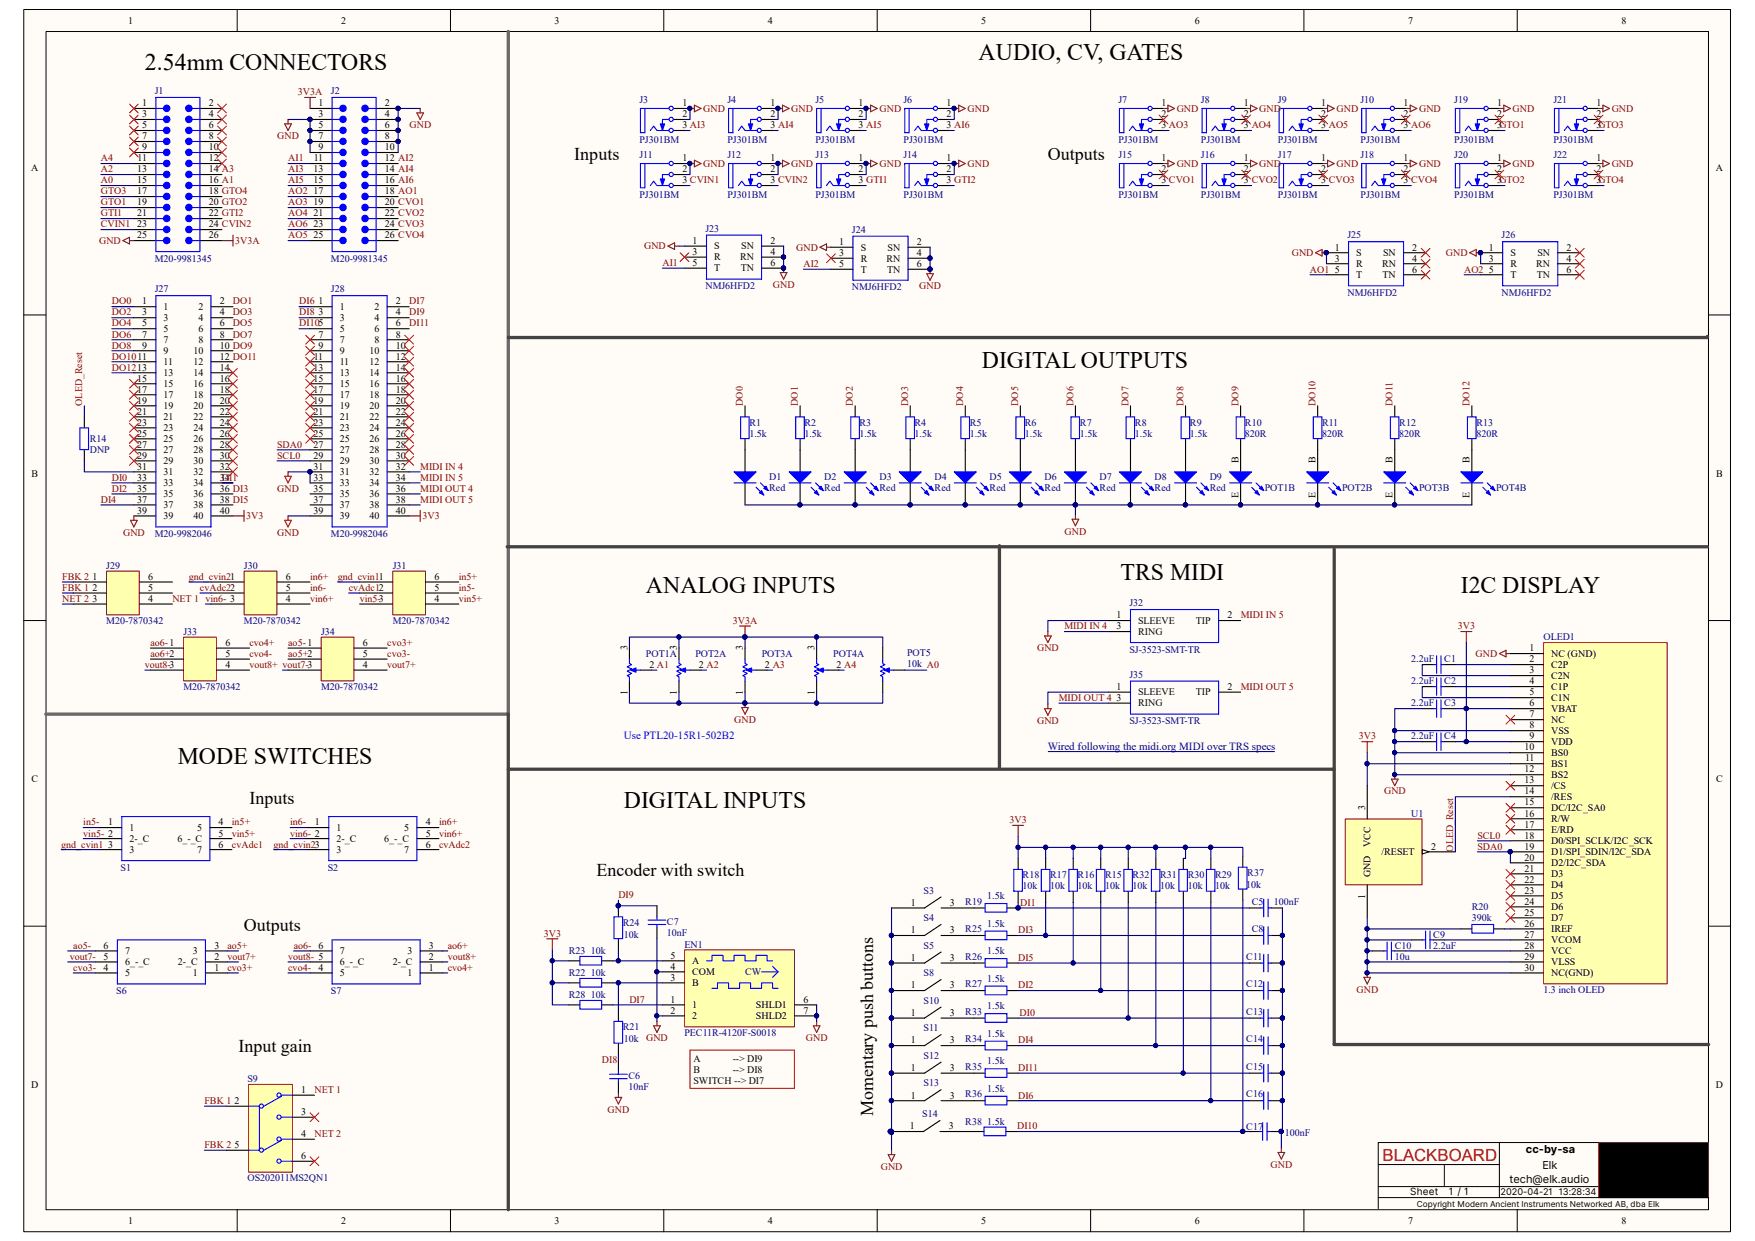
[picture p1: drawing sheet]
<svg xmlns="http://www.w3.org/2000/svg" width="297mm" height="210mm" viewBox="0 0 297 210" stroke-linecap="round" stroke-linejoin="round" font-family="sans-serif">
<defs><g id="words">
<g font-size="4">
<text x="24.5" y="11.9">2.54mm CONNECTORS</text>
<text x="165.6" y="10.2">AUDIO, CV, GATES</text>
<text x="166.2" y="62.2">DIGITAL OUTPUTS</text>
<text x="109.3" y="100.4">ANALOG INPUTS</text>
<text x="189.7" y="98.2">TRS MIDI</text>
<text x="247.2" y="100.4">I2C DISPLAY</text>
<text x="30.1" y="129.3">MODE SWITCHES</text>
<text x="105.6" y="136.7">DIGITAL INPUTS</text>
</g>
<g font-size="3">
<text x="97.2" y="27">Inputs</text>
<text x="177.3" y="27">Outputs</text>
<text x="42.2" y="136.1">Inputs</text>
<text x="100.9" y="148.2">Encoder with switch</text>
<text x="41.3" y="157.5">Outputs</text>
<text x="40.3" y="178">Input gain</text>
<text x="147.8" y="188.9" transform="rotate(-90 147.8 188.9)">Momentary push buttons</text>
</g>
<text font-size="2.8" fill="#980000" x="234" y="196.5">BLACKBOARD</text>
<text font-size="1.9" fill="#00f" x="105.6" y="125.1">Use PTL20-15R1-502B2</text>
<text font-size="1.9" fill="#000080" x="177.3" y="127">Wired following the midi.org MIDI over TRS specs</text>
<g font-size="1.9">
<text x="258.2" y="195.2">cc-by-sa</text>
<text x="261" y="197.8">Elk</text>
<text x="255.4" y="200.2">tech@elk.audio</text>
</g>
<g font-size="1.7">
<text x="21.7" y="4">1</text>
<text x="57.7" y="4">2</text>
<text x="93.9" y="4">3</text>
<text x="130" y="4">4</text>
<text x="166.1" y="4">5</text>
<text x="202.2" y="4">6</text>
<text x="238.3" y="4">7</text>
<text x="274.4" y="4">8</text>
<text x="24" y="18">1</text>
<text x="35.3" y="18">2</text>
<text x="53.9" y="18">1</text>
<text x="65.2" y="18">2</text>
<text x="115.5" y="18">1</text>
<text x="130.4" y="18">1</text>
<text x="145.3" y="18">1</text>
<text x="160.2" y="18">1</text>
<text x="196.6" y="18">1</text>
<text x="210.5" y="18">1</text>
<text x="223.6" y="18">1</text>
<text x="237.5" y="18">1</text>
<text x="253.4" y="18">1</text>
<text x="270.2" y="18">1</text>
<text x="24" y="21.7">5</text>
<text x="24" y="19.9">3</text>
<text x="24" y="23.6">7</text>
<text x="35.3" y="21.7">6</text>
<text x="35.3" y="19.9">4</text>
<text x="35.3" y="23.6">8</text>
<text x="53.9" y="21.7">5</text>
<text x="53.9" y="19.9">3</text>
<text x="53.9" y="23.6">7</text>
<text x="65.2" y="21.7">6</text>
<text x="65.2" y="19.9">4</text>
<text x="65.2" y="23.6">8</text>
<text x="115.5" y="21.7">3 AI3</text>
<text x="115.5" y="19.9">2</text>
<text x="130.4" y="21.7">3 AI4</text>
<text x="130.4" y="19.9">2</text>
<text x="145.3" y="21.7">3 AI5</text>
<text x="145.3" y="19.9">2</text>
<text x="160.2" y="21.7">3 AI6</text>
<text x="160.2" y="19.9">2</text>
<text x="196.6" y="21.7">3 AO3</text>
<text x="196.6" y="19.9">2</text>
<text x="210.5" y="21.7">3 AO4</text>
<text x="210.5" y="19.9">2</text>
<text x="223.6" y="21.7">3 AO5</text>
<text x="223.6" y="19.9">2</text>
<text x="237.5" y="21.7">3 AO6</text>
<text x="237.5" y="19.9">2</text>
<text x="253.4" y="21.7">3GTO1</text>
<text x="253.4" y="19.9">2</text>
<text x="270.2" y="21.7">3GTO3</text>
<text x="270.2" y="19.9">2</text>
<text x="5.3" y="29">A</text>
<text x="23.2" y="29.2">13</text>
<text x="23.3" y="27.3">11</text>
<text x="24" y="25.4">9</text>
<text x="35.3" y="25.4">10</text>
<text x="35.3" y="27.3">12</text>
<text x="35.3" y="29.2">14 A3</text>
<text x="53" y="29.2">13</text>
<text x="53.1" y="27.3">11</text>
<text x="53.9" y="25.4">9</text>
<text x="65.2" y="25.4">10</text>
<text x="65.2" y="27.3">12 AI2</text>
<text x="65.2" y="29.2">14 AI4</text>
<text x="115.5" y="27.3">1</text>
<text x="115.5" y="29.2">2</text>
<text x="130.4" y="27.3">1</text>
<text x="130.4" y="29.2">2</text>
<text x="145.3" y="27.3">1</text>
<text x="145.3" y="29.2">2</text>
<text x="160.2" y="27.3">1</text>
<text x="160.2" y="29.2">2</text>
<text x="196.6" y="27.3">1</text>
<text x="196.6" y="29.2">2</text>
<text x="210.5" y="27.3">1</text>
<text x="210.5" y="29.2">2</text>
<text x="223.6" y="27.3">1</text>
<text x="223.6" y="29.2">2</text>
<text x="237.5" y="27.3">1</text>
<text x="237.5" y="29.2">2</text>
<text x="253.4" y="27.3">1</text>
<text x="253.4" y="29.2">2</text>
<text x="270.2" y="27.3">1</text>
<text x="270.2" y="29.2">2</text>
<text x="290.4" y="29">A</text>
<text x="23.2" y="31">15</text>
<text x="23.2" y="32.9">17</text>
<text x="23.2" y="34.8">19</text>
<text x="35.3" y="31">16 A1</text>
<text x="35.3" y="32.9">18 GTO4</text>
<text x="35.3" y="34.8">20 GTO2</text>
<text x="53" y="31">15</text>
<text x="53" y="32.9">17</text>
<text x="53" y="34.8">19</text>
<text x="65.2" y="31">16 AI6</text>
<text x="65.2" y="32.9">18 AO1</text>
<text x="65.2" y="34.8">20 CVO1</text>
<text x="115.5" y="31">3 CVIN1</text>
<text x="130.4" y="31">3 CVIN2</text>
<text x="145.3" y="31">3 GTI1</text>
<text x="160.2" y="31">3 GTI2</text>
<text x="196.6" y="31">3 CVO1</text>
<text x="210.5" y="31">3 CVO2</text>
<text x="223.6" y="31">3 CVO3</text>
<text x="237.5" y="31">3 CVO4</text>
<text x="253.4" y="31">3GTO2</text>
<text x="270.2" y="31">3GTO4</text>
<text x="23.2" y="36.6">21</text>
<text x="23.2" y="38.5">23</text>
<text x="23.2" y="40.3">25</text>
<text x="35.3" y="36.6">22 GTI2</text>
<text x="35.3" y="38.5">24 CVIN2</text>
<text x="35.3" y="40.3">26</text>
<text x="53" y="36.6">21</text>
<text x="53" y="38.5">23</text>
<text x="53" y="40.3">25</text>
<text x="65.2" y="36.6">22 CVO2</text>
<text x="65.2" y="38.5">24 CVO3</text>
<text x="65.2" y="40.3">26 CVO4</text>
<text x="117.2" y="41.3">1</text>
<text x="130.4" y="41.3">2</text>
<text x="142" y="41.5">1</text>
<text x="155.2" y="41.5">2</text>
<text x="117.2" y="43.1">3</text>
<text x="117.2" y="45">5</text>
<text x="120.9" y="42.2">S</text>
<text x="120.9" y="44.1">R</text>
<text x="120.9" y="45.9">T</text>
<text x="125.3" y="44.1">RN</text>
<text x="125.3" y="45.9">TN</text>
<text x="125.4" y="42.2">SN</text>
<text x="130.4" y="43.1">4</text>
<text x="130.4" y="45">6</text>
<text x="142" y="43.3">3</text>
<text x="142" y="45.2">5</text>
<text x="145.7" y="42.4">S</text>
<text x="145.7" y="44.3">R</text>
<text x="145.7" y="46.1">T</text>
<text x="150" y="44.3">RN</text>
<text x="150.1" y="46.1">TN</text>
<text x="150.2" y="42.4">SN</text>
<text x="155.2" y="43.3">4</text>
<text x="155.2" y="45.2">6</text>
<text x="225.9" y="42.4">1</text>
<text x="225.9" y="44.3">3</text>
<text x="225.9" y="46.1">5</text>
<text x="229.5" y="43.3">S</text>
<text x="229.5" y="45.2">R</text>
<text x="229.5" y="47.1">T</text>
<text x="233.9" y="45.2">RN</text>
<text x="234" y="47.1">TN</text>
<text x="234.1" y="43.3">SN</text>
<text x="239" y="42.4">2</text>
<text x="239" y="44.3">4</text>
<text x="239" y="46.1">6</text>
<text x="252" y="42.4">1</text>
<text x="252" y="44.3">3</text>
<text x="252" y="46.1">5</text>
<text x="255.6" y="43.3">S</text>
<text x="255.6" y="45.2">R</text>
<text x="255.6" y="47.1">T</text>
<text x="260" y="45.2">RN</text>
<text x="260.1" y="47.1">TN</text>
<text x="260.2" y="43.3">SN</text>
<text x="265.1" y="42.4">2</text>
<text x="265.1" y="44.3">4</text>
<text x="265.1" y="46.1">6</text>
<text x="24" y="51.5">1</text>
<text x="24" y="53.4">3</text>
<text x="27.7" y="52.5">1</text>
<text x="33.6" y="52.5">2</text>
<text x="37.2" y="51.5">2</text>
<text x="37.2" y="53.4">4</text>
<text x="53.9" y="51.5">1</text>
<text x="53.9" y="53.4">3</text>
<text x="57.5" y="52.5">1</text>
<text x="63.4" y="52.5">2</text>
<text x="67" y="51.5">2</text>
<text x="67" y="53.4">4</text>
<text x="24" y="55.2">5</text>
<text x="24" y="57.1">7</text>
<text x="24" y="59">9</text>
<text x="27.7" y="54.3">3</text>
<text x="27.7" y="56.2">5</text>
<text x="27.7" y="58.1">7</text>
<text x="27.7" y="59.9">9</text>
<text x="32.7" y="59.9">10</text>
<text x="33.6" y="54.3">4</text>
<text x="33.6" y="56.2">6</text>
<text x="33.6" y="58.1">8</text>
<text x="37.2" y="55.2">6</text>
<text x="37.2" y="57.1">8</text>
<text x="37.2" y="59">10 DO9</text>
<text x="53.9" y="57.1">7</text>
<text x="53.9" y="59">9</text>
<text x="57.5" y="54.3">3</text>
<text x="57.5" y="56.2">5</text>
<text x="57.5" y="58.1">7</text>
<text x="57.5" y="59.9">9</text>
<text x="62.5" y="59.9">10</text>
<text x="63.4" y="54.3">4</text>
<text x="63.4" y="56.2">6</text>
<text x="63.4" y="58.1">8</text>
<text x="67" y="55.2">6</text>
<text x="67" y="57.1">8</text>
<text x="67" y="59">10</text>
<text x="23.2" y="64.6">15</text>
<text x="27.7" y="61.8">11</text>
<text x="27.7" y="63.7">13</text>
<text x="27.7" y="65.5">15</text>
<text x="32.7" y="61.8">12</text>
<text x="32.7" y="63.7">14</text>
<text x="32.7" y="65.5">16</text>
<text x="37.2" y="60.9">12 DO11</text>
<text x="37.2" y="62.7">14</text>
<text x="37.2" y="64.6">16</text>
<text x="53" y="62.7">13</text>
<text x="53" y="64.6">15</text>
<text x="53.1" y="60.9">11</text>
<text x="57.5" y="61.8">11</text>
<text x="57.5" y="63.7">13</text>
<text x="57.5" y="65.5">15</text>
<text x="62.5" y="61.8">12</text>
<text x="62.5" y="63.7">14</text>
<text x="62.5" y="65.5">16</text>
<text x="67" y="60.9">12</text>
<text x="67" y="62.7">14</text>
<text x="67" y="64.6">16</text>
<text x="23.2" y="66.5">17</text>
<text x="23.2" y="68.3">19</text>
<text x="23.2" y="70.2">21</text>
<text x="27.7" y="67.4">17</text>
<text x="27.7" y="69.3">19</text>
<text x="27.7" y="71.1">21</text>
<text x="32.7" y="67.4">18</text>
<text x="32.7" y="69.3">20</text>
<text x="32.7" y="71.1">22</text>
<text x="37.2" y="66.5">18</text>
<text x="37.2" y="68.3">20</text>
<text x="37.2" y="70.2">22</text>
<text x="53" y="66.5">17</text>
<text x="53" y="68.3">19</text>
<text x="53" y="70.2">21</text>
<text x="57.5" y="67.4">17</text>
<text x="57.5" y="69.3">19</text>
<text x="57.5" y="71.1">21</text>
<text x="62.5" y="67.4">18</text>
<text x="62.5" y="69.3">20</text>
<text x="62.5" y="71.1">22</text>
<text x="67" y="66.5">18</text>
<text x="67" y="68.3">20</text>
<text x="67" y="70.2">22</text>
<text x="23.2" y="72.1">23</text>
<text x="23.2" y="73.9">25</text>
<text x="23.2" y="75.8">27</text>
<text x="23.2" y="77.6">29</text>
<text x="27.7" y="73">23</text>
<text x="27.7" y="74.8">25</text>
<text x="27.7" y="76.7">27</text>
<text x="32.7" y="73">24</text>
<text x="32.7" y="74.8">26</text>
<text x="32.7" y="76.7">28</text>
<text x="37.2" y="72.1">24</text>
<text x="37.2" y="73.9">26</text>
<text x="37.2" y="75.8">28</text>
<text x="37.2" y="77.6">30</text>
<text x="53" y="72.1">23</text>
<text x="53" y="73.9">25</text>
<text x="53" y="75.8">27</text>
<text x="53" y="77.6">29</text>
<text x="57.5" y="73">23</text>
<text x="57.5" y="74.8">25</text>
<text x="57.5" y="76.7">27</text>
<text x="62.5" y="73">24</text>
<text x="62.5" y="74.8">26</text>
<text x="62.5" y="76.7">28</text>
<text x="67" y="72.1">24</text>
<text x="67" y="73.9">26</text>
<text x="67" y="75.8">28</text>
<text x="67" y="77.6">30</text>
<text x="5.3" y="80.6">B</text>
<text x="23.2" y="79.5">31</text>
<text x="23.2" y="81.4">33</text>
<text x="23.2" y="83.2">35</text>
<text x="27.7" y="78.6">29</text>
<text x="27.7" y="80.4">31</text>
<text x="27.7" y="82.3">33</text>
<text x="32.7" y="78.6">30</text>
<text x="32.7" y="80.4">32</text>
<text x="32.7" y="82.3">34</text>
<text x="37.2" y="79.5">32</text>
<text x="37.2" y="81.4">34</text>
<text x="37.2" y="83.2">36 DI3</text>
<text x="53" y="79.5">31</text>
<text x="53" y="81.4">33</text>
<text x="53" y="83.2">35</text>
<text x="57.5" y="78.6">29</text>
<text x="57.5" y="80.4">31</text>
<text x="57.5" y="82.3">33</text>
<text x="62.5" y="78.6">30</text>
<text x="62.5" y="80.4">32</text>
<text x="62.5" y="82.3">34</text>
<text x="67" y="79.5">32</text>
<text x="67" y="81.4">34</text>
<text x="67" y="83.2">36</text>
<text x="209.6" y="78.4" transform="rotate(-90 209.6 78.4)">B</text>
<text x="222.6" y="78.4" transform="rotate(-90 222.6 78.4)">B</text>
<text x="235.7" y="78.4" transform="rotate(-90 235.7 78.4)">B</text>
<text x="248.7" y="78.4" transform="rotate(-90 248.7 78.4)">B</text>
<text x="290.4" y="80.6">B</text>
<text x="23.2" y="85.1">37</text>
<text x="23.2" y="87">39</text>
<text x="27.7" y="84.2">35</text>
<text x="27.7" y="86">37</text>
<text x="27.7" y="87.9">39</text>
<text x="32.7" y="84.2">36</text>
<text x="32.7" y="86">38</text>
<text x="32.7" y="87.9">40</text>
<text x="37.2" y="85.1">38 DI5</text>
<text x="37.2" y="87">40</text>
<text x="53" y="85.1">37</text>
<text x="53" y="87">39</text>
<text x="57.5" y="84.2">35</text>
<text x="57.5" y="86">37</text>
<text x="57.5" y="87.9">39</text>
<text x="62.5" y="84.2">36</text>
<text x="62.5" y="86">38</text>
<text x="62.5" y="87.9">40</text>
<text x="67" y="85.1">38</text>
<text x="67" y="87">40</text>
<text x="209.6" y="84.2" transform="rotate(-90 209.6 84.2)">E</text>
<text x="222.6" y="84.2" transform="rotate(-90 222.6 84.2)">E</text>
<text x="235.7" y="84.2" transform="rotate(-90 235.7 84.2)">E</text>
<text x="248.7" y="84.2" transform="rotate(-90 248.7 84.2)">E</text>
<text x="15.7" y="98.1">1</text>
<text x="15.7" y="100">2</text>
<text x="15.7" y="101.9">3</text>
<text x="25.1" y="101.9">4</text>
<text x="25.1" y="100">5</text>
<text x="25.1" y="98.1">6</text>
<text x="48.4" y="101.9">4</text>
<text x="48.4" y="100">5</text>
<text x="48.4" y="98.1">6</text>
<text x="73.5" y="101.9">4</text>
<text x="73.5" y="100">5</text>
<text x="73.5" y="98.1">6</text>
<text x="189" y="104.6">1</text>
<text x="189" y="106.5">3</text>
<text x="192.6" y="105.6">SLEEVE</text>
<text x="192.6" y="107.4">RING</text>
<text x="202.4" y="105.6">TIP</text>
<text x="207.7" y="104.6">2</text>
<text x="38.1" y="113">4</text>
<text x="38.1" y="111.2">5</text>
<text x="38.1" y="109.3">6</text>
<text x="61.4" y="113">4</text>
<text x="61.4" y="111.2">5</text>
<text x="61.4" y="109.3">6</text>
<text x="106.2" y="110.1" transform="rotate(-90 106.2 110.1)">3</text>
<text x="109.9" y="113">2 A1</text>
<text x="114.6" y="110.1" transform="rotate(-90 114.6 110.1)">3</text>
<text x="118.3" y="113">2 A2</text>
<text x="125.7" y="110.1" transform="rotate(-90 125.7 110.1)">3</text>
<text x="129.5" y="113">2 A3</text>
<text x="137.8" y="110.1" transform="rotate(-90 137.8 110.1)">3</text>
<text x="141.6" y="113">2 A4</text>
<text x="258.9" y="110.2">1</text>
<text x="258.9" y="112.1">2</text>
<text x="258.9" y="114">3</text>
<text x="262.5" y="111.2">NC (GND)</text>
<text x="262.5" y="113">C2P</text>
<text x="106.2" y="117.6" transform="rotate(-90 106.2 117.6)">1</text>
<text x="114.6" y="117.6" transform="rotate(-90 114.6 117.6)">1</text>
<text x="125.7" y="117.6" transform="rotate(-90 125.7 117.6)">1</text>
<text x="137.8" y="117.6" transform="rotate(-90 137.8 117.6)">1</text>
<text x="189" y="116.8">1</text>
<text x="189" y="118.6">3</text>
<text x="192.6" y="117.7">SLEEVE</text>
<text x="192.6" y="119.5">RING</text>
<text x="202.4" y="117.7">TIP</text>
<text x="207.7" y="116.8">2</text>
<text x="258.9" y="115.8">4</text>
<text x="258.9" y="117.7">5</text>
<text x="258.9" y="119.5">6</text>
<text x="262.5" y="114.9">C2N</text>
<text x="262.5" y="116.8">C1P</text>
<text x="262.5" y="118.6">C1N</text>
<text x="258.9" y="121.4">7</text>
<text x="258.9" y="123.3">8</text>
<text x="258.9" y="125.1">9</text>
<text x="262.5" y="120.5">VBAT</text>
<text x="262.5" y="122.3">NC</text>
<text x="262.5" y="124.2">VSS</text>
<text x="258" y="127">10</text>
<text x="258" y="130.7">12</text>
<text x="258.1" y="128.9">11</text>
<text x="262.5" y="126.1">VDD</text>
<text x="262.5" y="127.9">BS0</text>
<text x="262.5" y="129.8">BS1</text>
<text x="262.5" y="131.7">BS2</text>
<text x="5.3" y="132.4">C</text>
<text x="231" y="137.1" transform="rotate(-90 231 137.1)">3</text>
<text x="258" y="132.6">13</text>
<text x="258" y="134.5">14</text>
<text x="258" y="136.3">15</text>
<text x="262.5" y="133.5">/CS</text>
<text x="262.5" y="135.4">/RES</text>
<text x="262.5" y="137.3">DC/I2C_SA0</text>
<text x="290.4" y="132.4">C</text>
<text x="18.3" y="139.7">1</text>
<text x="18.3" y="143.4">3</text>
<text x="21.9" y="140.6">1</text>
<text x="21.9" y="142.5">2-_C</text>
<text x="30" y="142.5">6_-_C</text>
<text x="33.4" y="140.6">5</text>
<text x="37" y="139.7">4</text>
<text x="37" y="141.6">5</text>
<text x="37" y="143.4">6</text>
<text x="53.3" y="139.7">1</text>
<text x="56.9" y="140.6">1</text>
<text x="56.9" y="142.5">2-_C</text>
<text x="65" y="142.5">6_-_C</text>
<text x="68.4" y="140.6">5</text>
<text x="72.1" y="139.7">4</text>
<text x="72.1" y="141.6">5</text>
<text x="72.1" y="143.4">6</text>
<text x="231.9" y="143.3" transform="rotate(-90 231.9 143.3)">VCC</text>
<text x="242.2" y="143.8">2</text>
<text x="258" y="138.2">16</text>
<text x="258" y="140.1">17</text>
<text x="258" y="141.9">18</text>
<text x="258" y="143.8">19</text>
<text x="262.5" y="139.1">R/W</text>
<text x="262.5" y="141">E/RD</text>
<text x="262.5" y="142.9">D0/SPI_SCLK/I2C_SCK</text>
<text x="21.9" y="144.4">3</text>
<text x="33.4" y="144.4">7</text>
<text x="56.9" y="144.4">3</text>
<text x="68.4" y="144.4">7</text>
<text x="231.9" y="148.4" transform="rotate(-90 231.9 148.4)">GND</text>
<text x="233.8" y="144.7">/RESET</text>
<text x="258" y="145.7">20</text>
<text x="258" y="147.5">21</text>
<text x="258" y="149.4">22</text>
<text x="262.5" y="144.7">D1/SPI_SDIN/I2C_SDA</text>
<text x="262.5" y="146.6">D2/I2C_SDA</text>
<text x="262.5" y="148.5">D3</text>
<text x="154.1" y="153.3">1</text>
<text x="160.7" y="153.3">3</text>
<text x="231" y="152.1" transform="rotate(-90 231 152.1)">1</text>
<text x="258" y="151.3">23</text>
<text x="258" y="153.1">24</text>
<text x="258" y="155">25</text>
<text x="262.5" y="150.3">D4</text>
<text x="262.5" y="152.2">D5</text>
<text x="262.5" y="154.1">D6</text>
<text x="262.5" y="155.9">D7</text>
<text x="17.5" y="160.6">6</text>
<text x="21.2" y="161.5">7</text>
<text x="32.6" y="161.5">3</text>
<text x="36.3" y="160.6">3</text>
<text x="57.5" y="161.5">7</text>
<text x="69" y="161.5">3</text>
<text x="72.6" y="160.6">3</text>
<text x="154.1" y="157.9">1</text>
<text x="160.7" y="157.9">3</text>
<text x="258" y="156.8">26</text>
<text x="258" y="158.7">27</text>
<text x="258" y="160.6">28</text>
<text x="262.5" y="157.8">IREF</text>
<text x="262.5" y="159.6">VCOM</text>
<text x="262.5" y="161.5">VCC</text>
<text x="17.5" y="164.3">4</text>
<text x="17.5" y="162.4">5</text>
<text x="21.2" y="165.2">5</text>
<text x="21.2" y="163.4">6_-_C</text>
<text x="30.1" y="163.4">2-_C</text>
<text x="32.6" y="165.2">1</text>
<text x="36.3" y="164.3">1</text>
<text x="36.3" y="162.4">2</text>
<text x="53.9" y="164.3">4</text>
<text x="57.5" y="165.2">5</text>
<text x="57.5" y="163.4">6_-_C</text>
<text x="66.5" y="163.4">2-_C</text>
<text x="69" y="165.2">1</text>
<text x="72.6" y="164.3">1</text>
<text x="72.6" y="162.4">2</text>
<text x="113.5" y="165.9">3</text>
<text x="113.5" y="164.1">4</text>
<text x="113.5" y="162.2">5</text>
<text x="117.1" y="166.9">B</text>
<text x="117.1" y="165">COM</text>
<text x="117.1" y="163.2">A</text>
<text x="154.1" y="162.6">1</text>
<text x="154.1" y="167.3">1</text>
<text x="160.7" y="162.6">3</text>
<text x="160.7" y="167.3">3</text>
<text x="258" y="162.4">29</text>
<text x="258" y="164.3">30</text>
<text x="262.5" y="163.4">VLSS</text>
<text x="262.5" y="165.2">NC(GND)</text>
<text x="113.5" y="169.7">1</text>
<text x="113.5" y="171.6">2</text>
<text x="117.1" y="170.6">1</text>
<text x="117.1" y="172.5">2</text>
<text x="127.9" y="170.6">SHLD1</text>
<text x="127.9" y="172.5">SHLD2</text>
<text x="136" y="169.7">6</text>
<text x="136" y="171.6">7</text>
<text x="154.1" y="171.9">1</text>
<text x="160.7" y="171.9">3</text>
<text x="117.3" y="179.7">A</text>
<text x="124" y="179.7">--&gt; DI9</text>
<text x="154.1" y="176.6">1</text>
<text x="160.7" y="176.6">3</text>
<text x="5.3" y="184.1">D</text>
<text x="51" y="185">1</text>
<text x="117.3" y="181.6">B</text>
<text x="117.3" y="183.5">SWITCH --&gt; DI7</text>
<text x="124" y="181.6">--&gt; DI8</text>
<text x="154.1" y="181.2">1</text>
<text x="154.1" y="185.9">1</text>
<text x="160.7" y="181.2">3</text>
<text x="160.7" y="185.9">3</text>
<text x="290.4" y="184.1">D</text>
<text x="39.7" y="186.9">2</text>
<text x="51" y="188.7">3</text>
<text x="154" y="191.1">1</text>
<text x="160.6" y="191.1">3</text>
<text x="39.7" y="194.3">5</text>
<text x="51" y="192.4">4</text>
<text x="51" y="196.2">6</text>
<text x="238.7" y="202.3">Sheet</text>
<text x="245.2" y="202.3">1 / 1</text>
<text x="21.7" y="207.1">1</text>
<text x="57.7" y="207.1">2</text>
<text x="93.9" y="207.1">3</text>
<text x="130" y="207.1">4</text>
<text x="166.1" y="207.1">5</text>
<text x="202.2" y="207.1">6</text>
<text x="238.3" y="207.1">7</text>
<text x="274.4" y="207.1">8</text>
</g>
<g font-size="1.7" fill="#000080">
<text x="26.2" y="16">J1</text>
<text x="56" y="16">J2</text>
<text x="108.2" y="17.4">J3</text>
<text x="123.1" y="17.4">J4</text>
<text x="138" y="17.4">J5</text>
<text x="152.9" y="17.4">J6</text>
<text x="189.3" y="17.4">J7</text>
<text x="203.2" y="17.4">J8</text>
<text x="216.3" y="17.4">J9</text>
<text x="230.3" y="17.4">J10</text>
<text x="246.1" y="17.4">J19</text>
<text x="262.9" y="17.4">J21</text>
<text x="108.2" y="24.1">PJ301BM</text>
<text x="108.2" y="26.8">J11</text>
<text x="123.1" y="24.1">PJ301BM</text>
<text x="123.1" y="26.8">J12</text>
<text x="138" y="24.1">PJ301BM</text>
<text x="138" y="26.8">J13</text>
<text x="152.9" y="24.1">PJ301BM</text>
<text x="152.9" y="26.8">J14</text>
<text x="189.3" y="24.1">PJ301BM</text>
<text x="189.3" y="26.8">J15</text>
<text x="203.2" y="24.1">PJ301BM</text>
<text x="203.2" y="26.8">J16</text>
<text x="216.3" y="24.1">PJ301BM</text>
<text x="216.3" y="26.8">J17</text>
<text x="230.3" y="24.1">PJ301BM</text>
<text x="230.3" y="26.8">J18</text>
<text x="246.1" y="24.1">PJ301BM</text>
<text x="246.1" y="26.8">J20</text>
<text x="262.9" y="24.1">PJ301BM</text>
<text x="262.9" y="26.8">J22</text>
<text x="108.2" y="33.4">PJ301BM</text>
<text x="123.1" y="33.4">PJ301BM</text>
<text x="138" y="33.4">PJ301BM</text>
<text x="152.9" y="33.4">PJ301BM</text>
<text x="189.3" y="33.4">PJ301BM</text>
<text x="203.2" y="33.4">PJ301BM</text>
<text x="216.3" y="33.4">PJ301BM</text>
<text x="230.3" y="33.4">PJ301BM</text>
<text x="246.1" y="33.4">PJ301BM</text>
<text x="262.9" y="33.4">PJ301BM</text>
<text x="119.4" y="39.2">J23</text>
<text x="144.2" y="39.4">J24</text>
<text x="228" y="40.3">J25</text>
<text x="254.1" y="40.3">J26</text>
<text x="26.2" y="44.3">M20-9981345</text>
<text x="56" y="44.3">M20-9981345</text>
<text x="26.2" y="49.5">J27</text>
<text x="56" y="49.5">J28</text>
<text x="119.4" y="48.9">NMJ6HFD2</text>
<text x="144.2" y="49.1">NMJ6HFD2</text>
<text x="228" y="50">NMJ6HFD2</text>
<text x="254.1" y="50">NMJ6HFD2</text>
<text x="15.2" y="74.8">R14</text>
<text x="15.2" y="76.7">DNP</text>
<text x="126.8" y="73.9">1.5k</text>
<text x="126.8" y="72.1">R1</text>
<text x="136.1" y="73.9">1.5k</text>
<text x="136.1" y="72.1">R2</text>
<text x="145.5" y="73.9">1.5k</text>
<text x="145.5" y="72.1">R3</text>
<text x="154.8" y="73.9">1.5k</text>
<text x="154.8" y="72.1">R4</text>
<text x="164.1" y="73.9">1.5k</text>
<text x="164.1" y="72.1">R5</text>
<text x="173.4" y="73.9">1.5k</text>
<text x="173.4" y="72.1">R6</text>
<text x="182.8" y="73.9">1.5k</text>
<text x="182.8" y="72.1">R7</text>
<text x="192.1" y="73.9">1.5k</text>
<text x="192.1" y="72.1">R8</text>
<text x="201.4" y="73.9">1.5k</text>
<text x="201.4" y="72.1">R9</text>
<text x="210.7" y="73.9">820R</text>
<text x="210.7" y="72.1">R10</text>
<text x="223.7" y="73.9">820R</text>
<text x="223.7" y="72.1">R11</text>
<text x="236.8" y="73.9">820R</text>
<text x="236.8" y="72.1">R12</text>
<text x="249.9" y="73.9">820R</text>
<text x="249.9" y="72.1">R13</text>
<text x="130.2" y="83">Red</text>
<text x="130.2" y="81.2">D1</text>
<text x="139.5" y="83">Red</text>
<text x="139.5" y="81.2">D2</text>
<text x="148.8" y="83">Red</text>
<text x="148.8" y="81.2">D3</text>
<text x="158.2" y="83">Red</text>
<text x="158.2" y="81.2">D4</text>
<text x="167.5" y="83">Red</text>
<text x="167.5" y="81.2">D5</text>
<text x="176.8" y="83">Red</text>
<text x="176.8" y="81.2">D6</text>
<text x="186.1" y="83">Red</text>
<text x="186.1" y="81.2">D7</text>
<text x="195.4" y="83">Red</text>
<text x="195.4" y="81.2">D8</text>
<text x="204.7" y="83">Red</text>
<text x="204.7" y="81.2">D9</text>
<text x="214" y="83">POT1B</text>
<text x="227.1" y="83">POT2B</text>
<text x="240.2" y="83">POT3B</text>
<text x="253.2" y="83">POT4B</text>
<text x="26.2" y="90.8">M20-9982046</text>
<text x="56" y="90.8">M20-9982046</text>
<text x="18" y="96.3">J29</text>
<text x="41.3" y="96.3">J30</text>
<text x="66.5" y="96.3">J31</text>
<text x="18" y="105.6">M20-7870342</text>
<text x="31" y="107.4">J33</text>
<text x="41.3" y="105.6">M20-7870342</text>
<text x="54.4" y="107.4">J34</text>
<text x="66.5" y="105.6">M20-7870342</text>
<text x="191.1" y="102.6">J32</text>
<text x="109.3" y="111.2">POT1A</text>
<text x="117.7" y="111.2">POT2A</text>
<text x="128.9" y="111.2">POT3A</text>
<text x="141" y="111.2">POT4A</text>
<text x="153.5" y="111">POT5</text>
<text x="153.5" y="112.9">10k A0</text>
<text x="191.1" y="110.4">SJ-3523-SMT-TR</text>
<text x="238.8" y="112.1">2.2uF</text>
<text x="244.4" y="112.1">C1</text>
<text x="261.2" y="108.4">OLED1</text>
<text x="31" y="116.8">M20-7870342</text>
<text x="54.4" y="116.8">M20-7870342</text>
<text x="191.1" y="114.7">J35</text>
<text x="238.8" y="115.8">2.2uF</text>
<text x="238.8" y="119.5">2.2uF</text>
<text x="244.4" y="115.8">C2</text>
<text x="244.4" y="119.5">C3</text>
<text x="191.1" y="122.6">SJ-3523-SMT-TR</text>
<text x="238.8" y="125.1">2.2uF</text>
<text x="244.4" y="125.1">C4</text>
<text x="238.8" y="138.2">U1</text>
<text x="20.4" y="147.3">S1</text>
<text x="55.5" y="147.3">S2</text>
<text x="173.1" y="148.6">R18</text>
<text x="177.7" y="148.6">R17</text>
<text x="182.4" y="148.6">R16</text>
<text x="187" y="148.6">R15</text>
<text x="191.7" y="148.6">R32</text>
<text x="196.3" y="148.6">R31</text>
<text x="201" y="148.6">R30</text>
<text x="205.7" y="148.6">R29</text>
<text x="211.1" y="148.3">R37</text>
<text x="156.3" y="151.3">S3</text>
<text x="156.3" y="155.9">S4</text>
<text x="163.4" y="153.1">R19</text>
<text x="167.1" y="152.2">1.5k</text>
<text x="173.1" y="150.5">10k</text>
<text x="177.7" y="150.5">10k</text>
<text x="182.4" y="150.5">10k</text>
<text x="187" y="150.5">10k</text>
<text x="191.7" y="150.5">10k</text>
<text x="196.3" y="150.5">10k</text>
<text x="201" y="150.5">10k</text>
<text x="205.7" y="150.5">10k</text>
<text x="210.9" y="150.3">10k</text>
<text x="211.8" y="153.1">C5</text>
<text x="215.6" y="153.1">100nF</text>
<text x="249.1" y="154.1">R20</text>
<text x="249.1" y="155.9">390k</text>
<text x="96.3" y="161.5">R23</text>
<text x="100" y="161.5">10k</text>
<text x="105.4" y="156.6">R24</text>
<text x="105.6" y="158.7">10k</text>
<text x="112.9" y="158.3">10nF</text>
<text x="112.9" y="156.5">C7</text>
<text x="115.8" y="160.4">EN1</text>
<text x="156.3" y="160.6">S5</text>
<text x="163.4" y="157.8">R25</text>
<text x="167.1" y="156.8">1.5k</text>
<text x="167.1" y="161.5">1.5k</text>
<text x="211.8" y="157.8">C8</text>
<text x="236.1" y="160.6">C10</text>
<text x="242.6" y="160.6">2.2uF</text>
<text x="242.6" y="158.7">C9</text>
<text x="96.3" y="165.2">R22</text>
<text x="100" y="165.2">10k</text>
<text x="126.1" y="165">CW</text>
<text x="156.3" y="165.2">S8</text>
<text x="163.4" y="162.4">R26</text>
<text x="163.4" y="167.1">R27</text>
<text x="167.1" y="166.2">1.5k</text>
<text x="210.9" y="162.4">C11</text>
<text x="210.9" y="167.1">C12</text>
<text x="236.1" y="162.4">10u</text>
<text x="19.7" y="168.2">S6</text>
<text x="56" y="168.2">S7</text>
<text x="96.3" y="169">R28</text>
<text x="100" y="169">10k</text>
<text x="156.3" y="169.9">S10</text>
<text x="163.4" y="171.7">R33</text>
<text x="167.1" y="170.8">1.5k</text>
<text x="210.9" y="171.7">C13</text>
<text x="261.2" y="168">1.3 inch OLED</text>
<text x="105.4" y="174.4">R21</text>
<text x="105.6" y="176.4">10k</text>
<text x="115.8" y="175.3">PEC11R-4120F-S0018</text>
<text x="156.3" y="179.2">S12</text>
<text x="156.3" y="174.5">S11</text>
<text x="163.4" y="176.4">R34</text>
<text x="167.1" y="175.5">1.5k</text>
<text x="210.9" y="176.4">C14</text>
<text x="41.9" y="183.1">S9</text>
<text x="106.3" y="184.4">10nF</text>
<text x="106.3" y="182.5">C6</text>
<text x="156.3" y="183.9">S13</text>
<text x="163.4" y="181.1">R35</text>
<text x="163.4" y="185.7">R36</text>
<text x="167.1" y="180.1">1.5k</text>
<text x="167.1" y="184.8">1.5k</text>
<text x="210.9" y="181.1">C15</text>
<text x="210.9" y="185.7">C16</text>
<text x="156.1" y="189.1">S14</text>
<text x="163.4" y="190.4">R38</text>
<text x="167.1" y="190.4">1.5k</text>
<text x="210.9" y="191.3">C17</text>
<text x="217.4" y="192.2">100nF</text>
<text x="41.9" y="199.9">OS202011MS2QN1</text>
</g>
<g font-size="1.7" fill="#800000">
<text x="50.4" y="16.1">3V3A</text>
<text x="46.9" y="23.6">GND</text>
<text x="69.3" y="21.7">GND</text>
<text x="119" y="18.9">GND</text>
<text x="133.9" y="18.9">GND</text>
<text x="148.8" y="18.9">GND</text>
<text x="163.7" y="18.9">GND</text>
<text x="199.1" y="18.9">GND</text>
<text x="213.1" y="18.9">GND</text>
<text x="226.2" y="18.9">GND</text>
<text x="240.2" y="18.9">GND</text>
<text x="256" y="18.9">GND</text>
<text x="272.8" y="18.9">GND</text>
<text x="17.1" y="29.2">A2</text>
<text x="17.1" y="27.3">A4</text>
<text x="48.8" y="27.3">AI1</text>
<text x="48.8" y="29.2">AI3</text>
<text x="119" y="28.2">GND</text>
<text x="133.9" y="28.2">GND</text>
<text x="148.8" y="28.2">GND</text>
<text x="163.7" y="28.2">GND</text>
<text x="199.1" y="28.2">GND</text>
<text x="213.1" y="28.2">GND</text>
<text x="226.2" y="28.2">GND</text>
<text x="240.2" y="28.2">GND</text>
<text x="256" y="28.2">GND</text>
<text x="272.8" y="28.2">GND</text>
<text x="17.1" y="34.8">GTO1</text>
<text x="17.1" y="31">A0</text>
<text x="17.1" y="32.9">GTO3</text>
<text x="48.8" y="32.9">AO2</text>
<text x="48.8" y="34.8">AO3</text>
<text x="48.8" y="31">AI5</text>
<text x="16.8" y="41.3">GND</text>
<text x="17.1" y="38.5">CVIN1</text>
<text x="17.1" y="36.6">GTI1</text>
<text x="39.8" y="41.3">3V3A</text>
<text x="48.8" y="36.6">AO4</text>
<text x="48.8" y="38.5">AO6</text>
<text x="48.8" y="40.3">AO5</text>
<text x="109" y="42.2">GND</text>
<text x="112.1" y="45">AI1</text>
<text x="134.7" y="42.4">GND</text>
<text x="136" y="45.2">AI2</text>
<text x="218.6" y="43.3">GND</text>
<text x="221.7" y="46.1">AO1</text>
<text x="244.7" y="43.3">GND</text>
<text x="247.8" y="46.1">AO2</text>
<text x="18.9" y="51.5">DO0</text>
<text x="18.9" y="53.4">DO2</text>
<text x="39.4" y="51.5">DO1</text>
<text x="39.4" y="53.4">DO3</text>
<text x="50.6" y="51.5">DI6</text>
<text x="50.6" y="53.4">DI8</text>
<text x="69.3" y="51.5">DI7</text>
<text x="69.3" y="53.4">DI9</text>
<text x="130.8" y="48.7">GND</text>
<text x="155.6" y="48.9">GND</text>
<text x="18.9" y="55.2">DO4</text>
<text x="18.9" y="57.1">DO6</text>
<text x="18.9" y="59">DO8</text>
<text x="39.4" y="55.2">DO5</text>
<text x="39.4" y="57.1">DO7</text>
<text x="50.6" y="55.2">DI105</text>
<text x="69.3" y="55.2">DI11</text>
<text x="18.9" y="60.9">DO1011</text>
<text x="18.9" y="62.7">DO1213</text>
<text x="13.9" y="68.7" transform="rotate(-90 13.9 68.7)">OLED_Reset</text>
<text x="125.7" y="68.7" transform="rotate(-90 125.7 68.7)">DO0</text>
<text x="135" y="68.7" transform="rotate(-90 135 68.7)">DO1</text>
<text x="144.4" y="68.7" transform="rotate(-90 144.4 68.7)">DO2</text>
<text x="153.7" y="68.7" transform="rotate(-90 153.7 68.7)">DO3</text>
<text x="163" y="68.7" transform="rotate(-90 163 68.7)">DO4</text>
<text x="172.3" y="68.7" transform="rotate(-90 172.3 68.7)">DO5</text>
<text x="181.6" y="68.7" transform="rotate(-90 181.6 68.7)">DO6</text>
<text x="191" y="68.7" transform="rotate(-90 191 68.7)">DO7</text>
<text x="200.3" y="68.7" transform="rotate(-90 200.3 68.7)">DO8</text>
<text x="209.6" y="68.7" transform="rotate(-90 209.6 68.7)">DO9</text>
<text x="222.6" y="68.7" transform="rotate(-90 222.6 68.7)">DO10</text>
<text x="235.7" y="68.7" transform="rotate(-90 235.7 68.7)">DO11</text>
<text x="248.7" y="68.7" transform="rotate(-90 248.7 68.7)">DO12</text>
<text x="46.9" y="75.8">SDA0</text>
<text x="46.9" y="77.6">SCL0</text>
<text x="18.9" y="81.4">DI0</text>
<text x="18.9" y="83.2">DI2</text>
<text x="37.5" y="81.4">DI1</text>
<text x="46.9" y="83.2">GND</text>
<text x="71.1" y="81.4">MIDI IN 5</text>
<text x="71.1" y="79.5">MIDI IN 4</text>
<text x="71.1" y="83.2">MIDI OUT 4</text>
<text x="17.1" y="85.1">DI4</text>
<text x="41.7" y="87.9">3V3</text>
<text x="71.1" y="85.1">MIDI OUT 5</text>
<text x="71.5" y="87.9">3V3</text>
<text x="20.8" y="90.7">GND</text>
<text x="46.9" y="90.7">GND</text>
<text x="180.2" y="90.5">GND</text>
<text x="10.5" y="101.9">NET 2</text>
<text x="10.5" y="100">FBK 1</text>
<text x="10.5" y="98.1">FBK 2</text>
<text x="29.2" y="101.9">NET 1 vin6- 3</text>
<text x="32" y="98.1">gnd_cvin21</text>
<text x="33.8" y="100">cvAdc22</text>
<text x="52.5" y="98.1">in6+</text>
<text x="52.5" y="100">in6-</text>
<text x="52.5" y="101.9">vin6+</text>
<text x="57.1" y="98.1">gnd_cvin11</text>
<text x="59" y="100">cvAdc12</text>
<text x="60.9" y="101.9">vin5-3</text>
<text x="77.6" y="101.9">vin5+</text>
<text x="77.6" y="98.1">in5+</text>
<text x="77.6" y="100">in5-</text>
<text x="124" y="105.6">3V3A</text>
<text x="180.1" y="106.5">MIDI IN 4</text>
<text x="210" y="104.6">MIDI IN 5</text>
<text x="246.7" y="106.5">3V3</text>
<text x="24.5" y="113">vout8-3</text>
<text x="25.4" y="109.3">ao6-1</text>
<text x="25.4" y="111.2">ao6+2</text>
<text x="42.2" y="113">vout8+ vout7-3</text>
<text x="42.2" y="111.2">cvo4-</text>
<text x="42.2" y="109.3">cvo4+</text>
<text x="48.8" y="111.2">ao5+2</text>
<text x="48.8" y="109.3">ao5-1</text>
<text x="65.5" y="109.3">cvo3+</text>
<text x="65.5" y="111.2">cvo3-</text>
<text x="65.5" y="113">vout7+</text>
<text x="175.5" y="110.2">GND</text>
<text x="249.7" y="111.2">GND</text>
<text x="179.2" y="118.6">MIDI OUT 4</text>
<text x="210" y="116.8">MIDI OUT 5</text>
<text x="124.2" y="122.3">GND</text>
<text x="175.5" y="122.6">GND</text>
<text x="230" y="125.1">3V3</text>
<text x="234.2" y="134.5">GND</text>
<text x="10.4" y="143.4">gnd_cvin1</text>
<text x="14.1" y="141.6">vin5- 2</text>
<text x="14.1" y="139.7">in5-</text>
<text x="39.2" y="141.6">vin5+</text>
<text x="39.2" y="139.7">in5+</text>
<text x="39.2" y="143.4">cvAdc1</text>
<text x="46.3" y="143.4">gnd_cvin23</text>
<text x="49.1" y="141.6">vin6- 2</text>
<text x="49.1" y="139.7">in6-</text>
<text x="74.3" y="143.4">cvAdc2</text>
<text x="74.3" y="141.6">vin6+</text>
<text x="74.3" y="139.7">in6+</text>
<text x="170.9" y="139.3">3V3</text>
<text x="250" y="143.8">SDA0</text>
<text x="250" y="141.9">SCL0</text>
<text x="245.9" y="144.1" transform="rotate(-90 245.9 144.1)">OLED_Reset</text>
<text x="104.6" y="152">DI9</text>
<text x="172.7" y="153.3">DI1</text>
<text x="12.4" y="160.6">ao5-</text>
<text x="38.5" y="160.6">ao5+</text>
<text x="49.7" y="160.6">ao6- 6</text>
<text x="75.8" y="160.6">ao6+</text>
<text x="92" y="158.5">3V3</text>
<text x="172.3" y="157.9">DI3</text>
<text x="11.8" y="162.4">vout7-</text>
<text x="12.4" y="164.3">cvo3-</text>
<text x="38.5" y="162.4">vout7+</text>
<text x="38.5" y="164.3">cvo3+</text>
<text x="48.8" y="162.4">vout8- 5</text>
<text x="48.8" y="164.3">cvo4-</text>
<text x="75.8" y="162.4">vout8+</text>
<text x="75.8" y="164.3">cvo4+</text>
<text x="172.3" y="167.3">DI2</text>
<text x="172.3" y="162.6">DI5</text>
<text x="106.5" y="169.7">DI7</text>
<text x="172.6" y="171.9">DI0</text>
<text x="229.6" y="168">GND</text>
<text x="101.9" y="180">DI8</text>
<text x="109.3" y="176.2">GND</text>
<text x="136.4" y="176.2">GND</text>
<text x="172.3" y="176.6">DI4</text>
<text x="53.2" y="185">NET 1</text>
<text x="172.3" y="185.9">DI6</text>
<text x="172.3" y="181.2">DI11</text>
<text x="34.6" y="186.9">FBK 1</text>
<text x="102.8" y="188.3">GND</text>
<text x="172.1" y="191.1">DI10</text>
<text x="34.6" y="194.3">FBK 2</text>
<text x="53.2" y="192.4">NET 2</text>
<text x="215" y="197.7">GND</text>
<text x="149.1" y="198">GND</text>
</g>
<text font-size="1.6" x="254" y="202.3">2020-04-21 13:28:34</text>
<text font-size="1.4" x="239.8" y="204.2">Copyright Modern Ancient Instruments Networked AB, dba Elk</text>
</g></defs>
<path d="M4.1 1.7h288.8v206.7h-288.8z" fill="#fffcf8"/>
<path d="M4 1.6h288.9v206.8h-288.9z" fill="none" stroke="#000" stroke-width=".17"/>
<path d="M7.8 5.4h281.3v199.3h-281.3z" fill="#fffcf8"/>
<g fill="none" stroke="#000" stroke-width=".17">
<path d="M7.8 5.3h281.3v199.4h-281.3zM40.1 1.6v3.7M76.2 1.6v3.7M112.3 1.6v3.7M148.5 1.6v3.7M184.6 1.6v3.7M220.7 1.6v3.7M256.8 1.6v3.7M4 53.3h3.7M289.2 53.3h3.7M4 105h3.7M289.2 105h3.7"/>
<path d="M4 156.7h3.7M289.2 156.7h3.7M233.3 197.1h20.5M244.4 197.1v3.7M253.8 193.4v9.3M289.2 193.4h-55.9v11.1M40.1 204.7v3.7M76.2 204.7v3.7M112.3 204.7v3.7M148.5 204.7v3.7M184.6 204.7v3.7M220.7 204.7v3.7"/>
<path d="M233.3 200.8h37.2M233.3 202.7h55.9M256.8 204.7v3.7"/>
</g>
<path d="M270.6 193.4h18.5v9.2h-18.5z" fill="#000"/>
<path d="M270.6 193.4h18.5v9.2h-18.5z" fill="none" stroke="#800000" stroke-width=".17"/>
<path d="M31.1 107.9h5.5v7.3h-5.5z" fill="#ffffb0"/>
<path d="M31.1 107.8h5.5v7.4h-5.5z" fill="none" stroke="#800000" stroke-width=".17"/>
<path d="M25.5 109.7h5.5M25.5 111.5h5.5M25.5 113.4h5.5M36.6 109.7h5.6M36.6 111.5h5.6M36.6 113.4h5.6" fill="none" stroke="#000" stroke-width=".19"/>
<path d="M66.5 96.7h5.5v7.4h-5.5z" fill="#ffffb0"/>
<path d="M66.5 96.6h5.5v7.5h-5.5z" fill="none" stroke="#800000" stroke-width=".17"/>
<path d="M60.9 98.5h5.6M72 98.5h5.6M60.9 100.4h5.6M60.9 102.2h5.6M72 100.4h5.6M72 102.2h5.6" fill="none" stroke="#000" stroke-width=".19"/>
<path d="M41.4 96.7h5.5v7.4h-5.5z" fill="#ffffb0"/>
<path d="M41.3 96.6h5.6v7.5h-5.6z" fill="none" stroke="#800000" stroke-width=".17"/>
<path d="M35.7 98.5h5.6M46.9 98.5h5.6M35.7 100.4h5.6M35.7 102.2h5.6M46.9 100.4h5.6M46.9 102.2h5.6" fill="none" stroke="#000" stroke-width=".19"/>
<path d="M18.1 96.7h5.5v7.4h-5.5z" fill="#ffffb0"/>
<path d="M18 96.6h5.6v7.5h-5.6z" fill="none" stroke="#800000" stroke-width=".17"/>
<path d="M12.4 98.5h5.6M23.6 98.5h5.6M12.4 100.4h5.6M12.4 102.2h5.6M23.6 100.4h5.6M23.6 102.2h5.6" fill="none" stroke="#000" stroke-width=".19"/>
<path d="M54.4 107.9h5.5v7.3h-5.5z" fill="#ffffb0"/>
<path d="M54.4 107.8h5.5v7.4h-5.5z" fill="none" stroke="#800000" stroke-width=".17"/>
<g fill="none" stroke="#000" stroke-width=".19">
<path d="M22.7 51.9h3.7M22.7 53.8h3.7M22.7 55.6h3.7M22.7 57.5h3.7M22.7 59.4h3.7M35.7 51.9h3.7M35.7 53.8h3.7M35.7 55.6h3.7M35.7 57.5h3.7M35.7 59.4h3.7M52.5 51.9h3.7M52.5 53.8h3.7"/>
<path d="M52.5 55.6h3.7M52.5 57.5h3.7M52.5 59.4h3.7M65.5 51.9h3.7M65.5 53.8h3.7M65.5 55.6h3.7M65.5 57.5h3.7M65.5 59.4h3.7M22.7 61.2h3.7M22.7 63.1h3.7M22.7 64.9h3.7M22.7 66.8h3.7"/>
<path d="M22.7 68.7h3.7M22.7 70.5h3.7M22.7 72.4h3.7M22.7 74.3h3.7M22.7 76.1h3.7M22.7 78h3.7M22.7 79.9h3.7M35.7 61.2h3.7M35.7 63.1h3.7M35.7 64.9h3.7M35.7 66.8h3.7M35.7 68.7h3.7"/>
<path d="M35.7 70.5h3.7M35.7 72.4h3.7M35.7 74.3h3.7M35.7 76.1h3.7M35.7 78h3.7M35.7 79.9h3.7M52.5 61.2h3.7M52.5 63.1h3.7M52.5 64.9h3.7M52.5 66.8h3.7M52.5 68.7h3.7M52.5 70.5h3.7"/>
<path d="M52.5 72.4h3.7M52.5 74.3h3.7M52.5 76.1h3.7M52.5 78h3.7M52.5 79.9h3.7M65.5 61.2h3.7M65.5 63.1h3.7M65.5 64.9h3.7M65.5 66.8h3.7M65.5 68.7h3.7M65.5 70.5h3.7M65.5 72.4h3.7"/>
<path d="M65.5 74.3h3.7M65.5 76.1h3.7M65.5 78h3.7M65.5 79.9h3.7M22.7 81.7h3.7M22.7 83.6h3.7M22.7 85.4h3.7M22.7 87.3h3.7M35.7 81.7h3.7M35.7 83.6h3.7M35.7 85.4h3.7M35.7 87.3h3.7"/>
<path d="M52.5 81.7h3.7M52.5 83.6h3.7M52.5 85.4h3.7M52.5 87.3h3.7M65.5 81.7h3.7M65.5 83.6h3.7M65.5 85.4h3.7M65.5 87.3h3.7M48.7 109.7h5.6M48.7 111.5h5.6M48.7 113.4h5.6M59.9 109.7h5.6"/>
<path d="M59.9 111.5h5.6M59.9 113.4h5.6M149.4 109.7v1.8M149.4 115.3v1.8M151.3 113.4h1.8"/>
</g>
<path d="M26.4 50h9.3v39.2h-9.3zM56.2 50h9.3v39.2h-9.3zM149.4 111.5v.8l.4 .2-.8 .3 .8 .4-.8 .4 .8 .4-.8 .3 .4 .2v.8" fill="none" stroke="#00f" stroke-width=".19"/>
<circle cx="52.5" cy="79.8" r=".35" fill="#000080" stroke="#000080" stroke-width=".17"/>
<path d="M22.1 88.1h1.1l-.5 1.1zM22.7 87.3v.8" fill="none" stroke="#800000" stroke-width=".19"/>
<g fill="none" stroke="#f00" stroke-width=".17">
<path d="M21.9 64.2l1.5 1.5M21.9 66.1l1.5 1.5M21.9 67.9l1.5 1.5M21.9 69.8l1.5 1.5M21.9 71.7l1.5 1.4M21.9 73.5l1.5 1.5M21.9 75.4l1.5 1.5M21.9 77.2l1.5 1.5M23.4 64.2l-1.5 1.5M23.4 66.1l-1.5 1.5M23.4 67.9l-1.5 1.5M23.4 69.8l-1.5 1.5"/>
<path d="M23.4 71.7l-1.5 1.4M23.4 73.5l-1.5 1.5M23.4 75.4l-1.5 1.5M23.4 77.2l-1.5 1.5"/>
</g>
<path d="M149.6 113.4l.9-.4v.8z" fill="#00f"/>
<path d="M149.6 113.4l.9-.4v.8z" fill="none" stroke="#00f" stroke-width=".17"/>
<path d="M150.5 113.4h.8" fill="none" stroke="#00f" stroke-width=".19"/>
<path d="M126.1 76.1v3.8M126.1 81.7v3.7" fill="none" stroke="#000" stroke-width=".19"/>
<path d="M124.2 79.9h3.8l-1.9 1.8z" fill="#00f"/>
<path d="M124.2 79.9h3.8l-1.9 1.8zM128 82.5l1.3 1.3M128.7 81.7l1.3 1.3" fill="none" stroke="#00f" stroke-width=".19"/>
<path d="M128.5 83.4l.4-.4 .4 .8z" fill="#00f"/>
<path d="M128.5 83.4l.4-.4 .4 .8z" fill="none" stroke="#00f" stroke-width=".19"/>
<path d="M129.3 82.7l.3-.4 .4 .7z" fill="#00f"/>
<path d="M125.3 70.5h1.5v3.7h-1.5zM124.2 81.7h3.8M129.3 82.7l.3-.4 .4 .7z" fill="none" stroke="#00f" stroke-width=".19"/>
<path d="M126.1 68.7v1.8M126.1 74.3v1.8M135.4 76.1v3.8M135.4 81.7v3.7" fill="none" stroke="#000" stroke-width=".19"/>
<circle cx="135.4" cy="85.4" r=".35" fill="#000080" stroke="#000080" stroke-width=".17"/>
<path d="M133.5 79.9h3.8l-1.9 1.8z" fill="#00f"/>
<path d="M133.5 79.9h3.8l-1.9 1.8zM137.3 82.5l1.3 1.3M138 81.7l1.3 1.3" fill="none" stroke="#00f" stroke-width=".19"/>
<path d="M137.8 83.4l.4-.4 .4 .8z" fill="#00f"/>
<path d="M137.8 83.4l.4-.4 .4 .8z" fill="none" stroke="#00f" stroke-width=".19"/>
<path d="M139 82.3l.3 .7-.7-.3z" fill="#00f"/>
<path d="M134.7 70.5h1.4v3.7h-1.4zM133.5 81.7h3.8M139 82.3l.3 .7-.7-.3z" fill="none" stroke="#00f" stroke-width=".19"/>
<g fill="#000080" stroke="#000080" stroke-width=".17">
<circle cx="135.4" cy="85.4" r=".35"/>
<circle cx="144.7" cy="85.4" r=".35"/>
</g>
<path d="M135.4 68.7v1.8M135.4 74.3v1.8M144.7 76.1v3.8M144.7 81.7v3.7" fill="none" stroke="#000" stroke-width=".19"/>
<path d="M142.9 79.9h3.7l-1.9 1.8z" fill="#00f"/>
<path d="M142.9 79.9h3.7l-1.9 1.8zM146.6 82.5l1.3 1.3M147.3 81.7l1.3 1.3" fill="none" stroke="#00f" stroke-width=".19"/>
<path d="M147.2 83.4l.3-.4 .4 .8z" fill="#00f"/>
<path d="M147.2 83.4l.3-.4 .4 .8z" fill="none" stroke="#00f" stroke-width=".19"/>
<path d="M147.9 82.7l.4-.4 .3 .7z" fill="#00f"/>
<path d="M144 70.5h1.4v3.7h-1.4zM142.9 81.7h3.7M147.9 82.7l.4-.4 .3 .7z" fill="none" stroke="#00f" stroke-width=".19"/>
<circle cx="144.7" cy="85.4" r=".35" fill="#000080" stroke="#000080" stroke-width=".17"/>
<path d="M144.7 68.7v1.8M144.7 74.3v1.8" fill="none" stroke="#000" stroke-width=".19"/>
<path d="M247.2 106.9h1.9M248.2 106.9v1.8M253.8 110.6l1.1-.6v1.2zM254.9 110.6h.7" fill="none" stroke="#800000" stroke-width=".19"/>
<path d="M115.9 160.8h18.6v13h-18.6z" fill="#ffffb0"/>
<path d="M115.9 160.7h18.6v13.1h-18.6z" fill="none" stroke="#800000" stroke-width=".17"/>
<g fill="none" stroke="#00f" stroke-width=".19">
<path d="M26.4 16.5h7.4v26.1h-7.4zM26.4 18.4h1.3M32.5 18.4h1.3M56.2 16.5h7.5v26.1h-7.5zM56.2 18.4h1.3M62.4 18.4h1.3M26.4 20.2h1.3M26.4 22.1h1.3M26.4 23.9h1.3M26.4 25.8h1.3M26.4 27.7h1.3M26.4 29.5h1.3"/>
<path d="M26.4 31.4h1.3M26.4 33.3h1.3M26.4 35.1h1.3M26.4 37h1.3M26.4 38.9h1.3M32.5 20.2h1.3M32.5 22.1h1.3M32.5 23.9h1.3M32.5 25.8h1.3M32.5 27.7h1.3M32.5 29.5h1.3M32.5 31.4h1.3"/>
<path d="M32.5 33.3h1.3M32.5 35.1h1.3M32.5 37h1.3M32.5 38.9h1.3M56.2 20.2h1.3M56.2 22.1h1.3M56.2 23.9h1.3M56.2 25.8h1.3M56.2 27.7h1.3M56.2 29.5h1.3M56.2 31.4h1.3M56.2 33.3h1.3"/>
<path d="M56.2 35.1h1.3M56.2 37h1.3M56.2 38.9h1.3M62.4 20.2h1.3M62.4 22.1h1.3M62.4 23.9h1.3M62.4 25.8h1.3M62.4 27.7h1.3M62.4 29.5h1.3M62.4 31.4h1.3M62.4 33.3h1.3M62.4 35.1h1.3"/>
<path d="M62.4 37h1.3M62.4 38.9h1.3M26.4 40.7h1.3M32.5 40.7h1.3M56.2 40.7h1.3M62.4 40.7h1.3M106.5 111.5v.8l.4 .2-.7 .3 .7 .4-.7 .4 .7 .4-.7 .3 .3 .2v.8M103.9 155.1h1.5v3.7h-1.5zM109.7 155.7h3M109.7 156.5h3M111.2 155.1v.6M111.2 156.5v.5"/>
<path d="M166.7 152.9h3.7v1.5h-3.7zM166.7 157.6h3.7v1.4h-3.7zM171.6 147.1h1.4v3.7h-1.4zM176.2 147.1h1.5v3.7h-1.5zM180.9 147.1h1.4v3.7h-1.4zM185.5 147.1h1.5v3.7h-1.5zM190.2 147.1h1.4v3.7h-1.4zM194.9 147.1h1.4v3.7h-1.4zM199.5 147.1h1.5v3.7h-1.5zM204.2 147.1h1.4v3.7h-1.4zM209.6 146.8h1.4v3.7h-1.4zM213.3 153.7h.6"/>
<path d="M213.3 158.3h.6M213.9 152.2v2.9M213.9 156.8v3M214.6 152.2v2.9M214.6 156.8v3M214.6 153.7h.6M214.6 158.3h.6M98.1 161.9h3.7v1.4h-3.7zM98.1 165.6h3.7v1.4h-3.7zM98.1 169.3h3.7v1.5h-3.7zM103.9 172.9h1.5v3.6h-1.5zM119.6 162.6h.9v-.9h1.9v.9h1.8v-.9h1.9v.9h1.9v-.9h1.8v.9h.9"/>
<path d="M120.5 167.3h.9v-1h1.9v1h1.9v-1h1.8v1h1.9v-1h1.8v1h1M128.9 164.5h2.8M130.7 163.5l1 1-1 .9M166.7 162.2h3.7v1.5h-3.7zM166.7 166.9h3.7v1.4h-3.7zM166.7 171.5h3.7v1.5h-3.7zM166.7 176.2h3.7v1.5h-3.7zM213.3 163h.6M213.3 167.6h.6M213.3 172.3h.6M213.3 177h.6M213.9 161.5v3"/>
<path d="M213.9 166.1v3M213.9 170.8v3M213.9 175.5v2.9M214.6 161.5v3M214.6 166.1v3M214.6 170.8v3M214.6 175.5v2.9M214.6 163h.6M214.6 167.6h.6M214.6 172.3h.6M214.6 177h.6M103.2 181.8h3"/>
<path d="M103.2 182.5h3M104.7 181.2v.6M104.7 182.5v.6M166.5 190.7h3.7v1.5h-3.7zM166.7 180.9h3.7v1.4h-3.7zM166.7 185.5h3.7v1.5h-3.7zM213.1 191.5h.6M213.3 181.6h.6M213.3 186.3h.6M213.7 190v3M213.9 180.1v3M213.9 184.8v3"/>
<path d="M214.4 190v3M214.4 191.5h.6M214.6 180.1v3M214.6 184.8v3M214.6 181.6h.6M214.6 186.3h.6"/>
</g>
<g fill="none" stroke="#000" stroke-width=".19">
<path d="M22.7 18.4h3.7M33.8 18.4h3.8M52.5 18.4h3.7M63.7 18.4h3.7M22.7 22.1h3.7M22.7 20.2h3.7M22.7 23.9h3.7M22.7 25.8h3.7M22.7 27.7h3.7M22.7 29.5h3.7M22.7 31.4h3.7M22.7 33.3h3.7"/>
<path d="M22.7 35.1h3.7M22.7 37h3.7M22.7 38.9h3.7M33.8 22.1h3.8M33.8 20.2h3.8M33.8 23.9h3.8M33.8 25.8h3.8M33.8 27.7h3.8M33.8 29.5h3.8M33.8 31.4h3.8M33.8 33.3h3.8M33.8 35.1h3.8"/>
<path d="M33.8 37h3.8M33.8 38.9h3.8M52.5 22.1h3.7M52.5 20.2h3.7M52.5 23.9h3.7M52.5 25.8h3.7M52.5 27.7h3.7M52.5 29.5h3.7M52.5 31.4h3.7M52.5 33.3h3.7M52.5 35.1h3.7M52.5 37h3.7"/>
<path d="M52.5 38.9h3.7M63.7 22.1h3.7M63.7 20.2h3.7M63.7 23.9h3.7M63.7 25.8h3.7M63.7 27.7h3.7M63.7 29.5h3.7M63.7 31.4h3.7M63.7 33.3h3.7M63.7 35.1h3.7M63.7 37h3.7M63.7 38.9h3.7"/>
<path d="M22.7 40.7h3.7M33.8 40.7h3.8M52.5 40.7h3.7M63.7 40.7h3.7M106.5 109.7v1.8M106.5 115.3v1.8M108.4 113.4h1.8M104.7 153.3v1.8M104.7 158.9v1.8M111.2 153.3v1.8M111.2 157v1.9M159.3 151.8l-2.8 1.9h-5.6"/>
<path d="M159.3 153.7h7.4M159.3 156.5l-2.8 1.8h-5.6M159.3 158.3h7.4M170.4 153.7h1.9M170.4 158.3h1.9M172.3 145.3v1.8M172.3 150.9v1.8M177 145.3v1.8M177 150.9v1.8M181.6 145.3v1.8M181.6 150.9v1.8M186.3 145.3v1.8"/>
<path d="M186.3 150.9v1.8M190.9 145.3v1.8M190.9 150.9v1.8M195.6 145.3v1.8M195.6 150.9v1.8M200.3 145.3v1.8M200.3 150.9v1.8M204.9 145.3v1.8M204.9 150.9v1.8M210.3 144.9v1.9M210.3 150.5v1.9M211.4 153.7h1.9"/>
<path d="M211.4 158.3h1.9M215.2 153.7h1.8M215.2 158.3h1.8M96.3 166.3h1.8M96.3 162.6h1.8M96.3 170.1h1.8M101.9 166.3h1.8M101.9 162.6h1.8M101.9 170.1h1.8M104.7 171v1.9M104.7 176.6v1.8M104.7 179.4v1.8"/>
<path d="M112.1 166.3h3.7M112.1 164.5h3.7M112.1 162.6h3.7M112.1 170.1h3.7M112.1 171.9h3.7M134.5 170.1h3.7M134.5 171.9h3.7M159.3 161.1l-2.8 1.9h-5.6M159.3 163h7.4M159.3 165.8l-2.8 1.8h-5.6M159.3 167.6h7.4M159.3 179.7l-2.8 1.9h-5.6"/>
<path d="M159.3 170.4l-2.8 1.9h-5.6M159.3 172.3h7.4M159.3 175.1l-2.8 1.9h-5.6M159.3 177h7.4M170.4 163h1.9M170.4 167.6h1.9M170.4 172.3h1.9M170.4 177h1.9M211.4 163h1.9M211.4 167.6h1.9M211.4 172.3h1.9M211.4 177h1.9"/>
<path d="M215.2 163h1.8M215.2 167.6h1.8M215.2 172.3h1.8M215.2 177h1.8M104.7 183.1v1.9M159.1 189.6l-2.8 1.9h-5.6M159.1 191.5h7.4M159.3 181.6h7.4M159.3 184.4l-2.8 1.9h-5.6M159.3 186.3h7.4M170.3 191.5h1.8M170.4 181.6h1.9"/>
<path d="M170.4 186.3h1.9M211.3 191.5h1.8M211.4 181.6h1.9M211.4 186.3h1.9M215 191.5h1.8M215.2 181.6h1.8M215.2 186.3h1.8"/>
</g>
<g fill="#000080" stroke="#000080" stroke-width=".17">
<circle cx="138.2" cy="171.9" r=".35"/>
<circle cx="104.6" cy="153.3" r=".35"/>
<circle cx="126.1" cy="119" r=".35"/>
<circle cx="126.1" cy="107.8" r=".35"/>
<circle cx="67.4" cy="18.3" r=".35"/>
<circle cx="52.5" cy="22.1" r=".35"/>
<circle cx="67.4" cy="22.1" r=".35"/>
<circle cx="52.5" cy="20.2" r=".35"/>
<circle cx="67.4" cy="20.2" r=".35"/>
<circle cx="52.5" cy="23.9" r=".35"/>
<circle cx="67.4" cy="23.9" r=".35"/>
<circle cx="150.9" cy="163" r=".35"/>
<circle cx="150.9" cy="167.6" r=".35"/>
<circle cx="150.9" cy="158.3" r=".35"/>
<circle cx="172.3" cy="153.6" r=".35"/>
<circle cx="217" cy="158.3" r=".35"/>
<circle cx="217" cy="163" r=".35"/>
<circle cx="217" cy="167.6" r=".35"/>
<circle cx="150.9" cy="181.6" r=".35"/>
<circle cx="150.9" cy="186.3" r=".35"/>
<circle cx="150.9" cy="172.3" r=".35"/>
<circle cx="150.9" cy="176.9" r=".35"/>
<circle cx="217" cy="172.3" r=".35"/>
<circle cx="217" cy="176.9" r=".35"/>
<circle cx="217" cy="181.6" r=".35"/>
<circle cx="217" cy="186.3" r=".35"/>
<circle cx="150.7" cy="191.5" r=".35"/>
<circle cx="216.8" cy="191.5" r=".35"/>
</g>
<g fill="none" stroke="#800000" stroke-width=".19">
<path d="M125.2 105.9h1.8M125.5 119.7h1.2l-.6 1.2zM126.1 105.9v1.9M126.1 119v.7M171.4 139.7h1.8M172.3 139.7v1.8M92.5 158.9h1.9M93.5 158.9v1.8M110.6 173.6h1.1l-.5 1.1zM111.2 172.9v.7M137.6 173.6h1.2l-.6 1.1zM138.2 172.9v.7"/>
<path d="M104.1 185.7h1.1l-.5 1.1zM104.7 185v.7M150.3 195.4h1.1l-.5 1.1zM150.9 194.7v.7M216.3 195h1.1l-.6 1.1zM216.8 194.3v.7"/>
</g>
<g fill="#00f" stroke="#00f" stroke-width=".19">
<circle cx="58" cy="18.3" r=".54"/>
<circle cx="61.8" cy="18.3" r=".54"/>
<circle cx="58" cy="20.2" r=".54"/>
<circle cx="61.8" cy="20.2" r=".54"/>
<circle cx="58" cy="22.1" r=".54"/>
<circle cx="61.8" cy="22.1" r=".54"/>
<circle cx="58" cy="23.9" r=".54"/>
<circle cx="61.8" cy="23.9" r=".54"/>
<circle cx="58" cy="25.8" r=".54"/>
<circle cx="61.8" cy="25.8" r=".54"/>
<circle cx="58" cy="27.7" r=".54"/>
<circle cx="61.8" cy="27.7" r=".54"/>
<circle cx="58" cy="29.5" r=".54"/>
<circle cx="61.8" cy="29.5" r=".54"/>
<circle cx="58" cy="31.4" r=".54"/>
<circle cx="61.8" cy="31.4" r=".54"/>
<circle cx="58" cy="33.2" r=".54"/>
<circle cx="61.8" cy="33.2" r=".54"/>
<circle cx="58" cy="35.1" r=".54"/>
<circle cx="61.8" cy="35.1" r=".54"/>
<circle cx="58" cy="37" r=".54"/>
<circle cx="61.8" cy="37" r=".54"/>
<circle cx="58" cy="38.8" r=".54"/>
<circle cx="61.8" cy="38.8" r=".54"/>
<circle cx="58" cy="40.7" r=".54"/>
<circle cx="61.8" cy="40.7" r=".54"/>
<circle cx="28.2" cy="18.3" r=".54"/>
<circle cx="32" cy="18.3" r=".54"/>
<circle cx="28.2" cy="20.2" r=".54"/>
<circle cx="32" cy="20.2" r=".54"/>
<circle cx="28.2" cy="22.1" r=".54"/>
<circle cx="32" cy="22.1" r=".54"/>
<circle cx="28.2" cy="23.9" r=".54"/>
<circle cx="32" cy="23.9" r=".54"/>
<circle cx="28.2" cy="25.8" r=".54"/>
<circle cx="32" cy="25.8" r=".54"/>
<circle cx="28.2" cy="27.7" r=".54"/>
<circle cx="32" cy="27.7" r=".54"/>
<circle cx="28.2" cy="29.5" r=".54"/>
<circle cx="32" cy="29.5" r=".54"/>
<circle cx="28.2" cy="31.4" r=".54"/>
<circle cx="32" cy="31.4" r=".54"/>
<circle cx="28.2" cy="33.2" r=".54"/>
<circle cx="32" cy="33.2" r=".54"/>
<circle cx="28.2" cy="35.1" r=".54"/>
<circle cx="32" cy="35.1" r=".54"/>
<circle cx="28.2" cy="37" r=".54"/>
<circle cx="32" cy="37" r=".54"/>
<circle cx="28.2" cy="38.8" r=".54"/>
<circle cx="32" cy="38.8" r=".54"/>
<circle cx="28.2" cy="40.7" r=".54"/>
<circle cx="32" cy="40.7" r=".54"/>
</g>
<path d="M106.7 113.4l.9-.4v.8z" fill="#00f"/>
<path d="M106.7 113.4l.9-.4v.8z" fill="none" stroke="#00f" stroke-width=".17"/>
<path d="M107.6 113.4h.8M114.9 111.5v.8l.4 .2-.8 .3 .8 .4-.8 .4 .8 .4-.8 .3 .4 .2v.8" fill="none" stroke="#00f" stroke-width=".19"/>
<path d="M114.9 109.7v1.8M114.9 115.3v1.8M116.8 113.4h1.8" fill="none" stroke="#000" stroke-width=".19"/>
<path d="M115.1 113.4l.9-.4v.8z" fill="#00f"/>
<path d="M115.1 113.4l.9-.4v.8z" fill="none" stroke="#00f" stroke-width=".17"/>
<path d="M116 113.4h.8M126.1 111.5v.8l.4 .2-.8 .3 .8 .4-.8 .4 .8 .4-.8 .3 .4 .2v.8" fill="none" stroke="#00f" stroke-width=".19"/>
<path d="M126.1 109.7v1.8M126.1 115.3v1.8M128 113.4h1.8" fill="none" stroke="#000" stroke-width=".19"/>
<path d="M126.3 113.4l.9-.4v.8z" fill="#00f"/>
<path d="M126.3 113.4l.9-.4v.8z" fill="none" stroke="#00f" stroke-width=".17"/>
<path d="M127.2 113.4h.8M138.2 111.5v.8l.4 .2-.8 .3 .8 .4-.8 .4 .8 .4-.8 .3 .4 .2v.8" fill="none" stroke="#00f" stroke-width=".19"/>
<path d="M138.2 109.7v1.8M138.2 115.3v1.8M140.1 113.4h1.8" fill="none" stroke="#000" stroke-width=".19"/>
<path d="M138.4 113.4l.9-.4v.8z" fill="#00f"/>
<path d="M138.4 113.4l.9-.4v.8z" fill="none" stroke="#00f" stroke-width=".17"/>
<g fill="none" stroke="#00f" stroke-width=".19">
<path d="M109.1 18.4v4.1h-.7v-4.1h4.8M110.1 22.1l.5-.8 .6 .8h2M113.2 20.2h-1.1v1.5M119.6 39.8h9.3v7.4h-9.3zM144.4 40h9.3v7.4h-9.3zM228.2 40.9h9.3v7.5h-9.3zM254.3 40.9h9.3v7.5h-9.3zM139.3 113.4h.8"/>
<circle cx="113.6" cy="18.3" r=".35"/>
<circle cx="113.6" cy="20.2" r=".35"/>
<circle cx="113.6" cy="22.1" r=".35"/>
</g>
<g fill="none" stroke="#000" stroke-width=".19">
<path d="M114 18.4h1.8M114 22.1h1.8M114 20.2h1.8M115.8 41.7h3.8M115.8 43.5h3.8M115.8 45.4h3.8M128.9 41.7h3.7M128.9 43.5h3.7M128.9 45.4h3.7M140.6 41.8h3.8M140.6 43.7h3.8M140.6 45.6h3.8"/>
<path d="M153.7 41.8h3.7M153.7 43.7h3.7M153.7 45.6h3.7M224.5 42.8h3.7M224.5 44.6h3.7M224.5 46.5h3.7M237.5 42.8h3.8M237.5 44.6h3.8M237.5 46.5h3.8M250.6 42.8h3.7M250.6 44.6h3.7M250.6 46.5h3.7"/>
<path d="M263.6 42.8h3.8M263.6 44.6h3.8M263.6 46.5h3.8"/>
</g>
<g fill="#000080" stroke="#000080" stroke-width=".17">
<circle cx="132.6" cy="43.5" r=".35"/>
<circle cx="132.6" cy="45.4" r=".35"/>
<circle cx="157.4" cy="43.7" r=".35"/>
<circle cx="157.4" cy="45.5" r=".35"/>
<circle cx="224.5" cy="42.8" r=".35"/>
<circle cx="250.5" cy="42.8" r=".35"/>
</g>
<path d="M111.7 21h.8l-.4 1.1z" fill="#00f"/>
<path d="M111.7 21h.8l-.4 1.1z" fill="none" stroke="#00f" stroke-width=".17"/>
<path d="M128.9 18.4h1.8M128.9 22.1h1.8M128.9 20.2h1.8" fill="none" stroke="#000" stroke-width=".19"/>
<g fill="none" stroke="#00f" stroke-width=".19">
<path d="M124 18.4v4.1h-.7v-4.1h4.8M125 22.1l.5-.8 .6 .8h2M128.1 20.2h-1.1v1.5"/>
<circle cx="128.5" cy="18.3" r=".35"/>
<circle cx="128.5" cy="20.2" r=".35"/>
<circle cx="128.5" cy="22.1" r=".35"/>
</g>
<path d="M126.7 21h.7l-.4 1.1z" fill="#00f"/>
<path d="M126.7 21h.7l-.4 1.1z" fill="none" stroke="#00f" stroke-width=".17"/>
<path d="M143.8 18.4h1.9M143.8 22.1h1.9M143.8 20.2h1.9" fill="none" stroke="#000" stroke-width=".19"/>
<g fill="none" stroke="#00f" stroke-width=".19">
<path d="M139 18.4v4.1h-.8v-4.1h4.8M139.9 22.1l.5-.8 .6 .8h2M143 20.2h-1.1v1.5"/>
<circle cx="143.4" cy="18.3" r=".35"/>
<circle cx="143.4" cy="22.1" r=".35"/>
<circle cx="143.4" cy="20.2" r=".35"/>
</g>
<path d="M141.6 21h.7l-.4 1.1z" fill="#00f"/>
<path d="M141.6 21h.7l-.4 1.1z" fill="none" stroke="#00f" stroke-width=".17"/>
<path d="M158.7 18.4h1.9M158.7 22.1h1.9M158.7 20.2h1.9" fill="none" stroke="#000" stroke-width=".19"/>
<g fill="none" stroke="#00f" stroke-width=".19">
<path d="M153.9 18.4v4.1h-.8v-4.1h4.9M154.8 22.1l.6-.8 .5 .8h2.1M158 20.2h-1.2v1.5"/>
<circle cx="158.3" cy="18.3" r=".35"/>
<circle cx="158.3" cy="20.2" r=".35"/>
<circle cx="158.3" cy="22.1" r=".35"/>
</g>
<path d="M156.5 21h.7l-.4 1.1z" fill="#00f"/>
<path d="M156.5 21h.7l-.4 1.1z" fill="none" stroke="#00f" stroke-width=".17"/>
<path d="M195 18.4h1.9M195 22.1h1.9M195 20.2h1.9" fill="none" stroke="#000" stroke-width=".19"/>
<g fill="none" stroke="#00f" stroke-width=".19">
<path d="M190.2 18.4v4.1h-.7v-4.1h4.8M191.1 22.1l.6-.8 .6 .8h2M194.3 20.2h-1.1v1.5"/>
<circle cx="194.6" cy="18.3" r=".35"/>
<circle cx="194.6" cy="20.2" r=".35"/>
<circle cx="194.6" cy="22.1" r=".35"/>
</g>
<path d="M192.8 21h.8l-.4 1.1z" fill="#00f"/>
<path d="M192.8 21h.8l-.4 1.1z" fill="none" stroke="#00f" stroke-width=".17"/>
<path d="M209 18.4h1.9M209 22.1h1.9M209 20.2h1.9" fill="none" stroke="#000" stroke-width=".19"/>
<g fill="none" stroke="#00f" stroke-width=".19">
<path d="M204.2 18.4v4.1h-.8v-4.1h4.9M205.1 22.1l.6-.8 .5 .8h2.1M208.3 20.2h-1.1v1.5"/>
<circle cx="208.6" cy="18.3" r=".35"/>
<circle cx="208.6" cy="20.2" r=".35"/>
<circle cx="208.6" cy="22.1" r=".35"/>
</g>
<path d="M206.8 21h.7l-.3 1.1z" fill="#00f"/>
<path d="M206.8 21h.7l-.3 1.1z" fill="none" stroke="#00f" stroke-width=".17"/>
<path d="M222.1 18.4h1.8M222.1 22.1h1.8M222.1 20.2h1.8" fill="none" stroke="#000" stroke-width=".19"/>
<g fill="none" stroke="#00f" stroke-width=".19">
<path d="M217.2 18.4v4.1h-.7v-4.1h4.8M218.2 22.1l.5-.8 .6 .8h2M221.3 20.2h-1.1v1.5"/>
<circle cx="221.7" cy="18.3" r=".35"/>
<circle cx="221.7" cy="20.2" r=".35"/>
<circle cx="221.7" cy="22.1" r=".35"/>
</g>
<path d="M219.8 21h.8l-.4 1.1z" fill="#00f"/>
<path d="M219.8 21h.8l-.4 1.1z" fill="none" stroke="#00f" stroke-width=".17"/>
<path d="M236 18.4h1.9M236 22.1h1.9M236 20.2h1.9" fill="none" stroke="#000" stroke-width=".19"/>
<g fill="none" stroke="#00f" stroke-width=".19">
<path d="M231.2 18.4v4.1h-.7v-4.1h4.8M232.1 22.1l.6-.8 .6 .8h2M235.3 20.2h-1.1v1.5"/>
<circle cx="235.6" cy="18.3" r=".35"/>
<circle cx="235.6" cy="22.1" r=".35"/>
<circle cx="235.6" cy="20.2" r=".35"/>
</g>
<path d="M233.8 21h.8l-.4 1.1z" fill="#00f"/>
<path d="M233.8 21h.8l-.4 1.1z" fill="none" stroke="#00f" stroke-width=".17"/>
<path d="M114 31.4h1.8M114 27.7h1.8M114 29.5h1.8" fill="none" stroke="#000" stroke-width=".19"/>
<g fill="none" stroke="#00f" stroke-width=".19">
<path d="M109.1 27.7v4.1h-.7v-4.1h4.8M110.1 31.4l.5-.7 .6 .7h2M113.2 29.5h-1.1v1.5"/>
<circle cx="113.6" cy="29.5" r=".35"/>
<circle cx="113.6" cy="27.7" r=".35"/>
<circle cx="113.6" cy="31.4" r=".35"/>
</g>
<path d="M111.7 30.3h.8l-.4 1.1z" fill="#00f"/>
<path d="M111.7 30.3h.8l-.4 1.1z" fill="none" stroke="#00f" stroke-width=".17"/>
<path d="M128.9 31.4h1.8M128.9 27.7h1.8M128.9 29.5h1.8" fill="none" stroke="#000" stroke-width=".19"/>
<g fill="none" stroke="#00f" stroke-width=".19">
<path d="M124 27.7v4.1h-.7v-4.1h4.8M125 31.4l.5-.7 .6 .7h2M128.1 29.5h-1.1v1.5"/>
<circle cx="128.5" cy="31.4" r=".35"/>
<circle cx="128.5" cy="27.7" r=".35"/>
<circle cx="128.5" cy="29.5" r=".35"/>
</g>
<path d="M126.7 30.3h.7l-.4 1.1z" fill="#00f"/>
<path d="M126.7 30.3h.7l-.4 1.1z" fill="none" stroke="#00f" stroke-width=".17"/>
<path d="M143.8 31.4h1.9M143.8 27.7h1.9M143.8 29.5h1.9" fill="none" stroke="#000" stroke-width=".19"/>
<g fill="none" stroke="#00f" stroke-width=".19">
<path d="M139 27.7v4.1h-.8v-4.1h4.8M139.9 31.4l.5-.7 .6 .7h2M143 29.5h-1.1v1.5"/>
<circle cx="143.4" cy="31.4" r=".35"/>
<circle cx="143.4" cy="27.7" r=".35"/>
<circle cx="143.4" cy="29.5" r=".35"/>
</g>
<path d="M141.6 30.3h.7l-.4 1.1z" fill="#00f"/>
<path d="M141.6 30.3h.7l-.4 1.1z" fill="none" stroke="#00f" stroke-width=".17"/>
<path d="M158.7 31.4h1.9M158.7 27.7h1.9M158.7 29.5h1.9" fill="none" stroke="#000" stroke-width=".19"/>
<g fill="none" stroke="#00f" stroke-width=".19">
<path d="M153.9 27.7v4.1h-.8v-4.1h4.9M154.8 31.4l.6-.7 .5 .7h2.1M158 29.5h-1.2v1.5"/>
<circle cx="158.3" cy="31.4" r=".35"/>
<circle cx="158.3" cy="29.5" r=".35"/>
<circle cx="158.3" cy="27.7" r=".35"/>
</g>
<path d="M156.5 30.3h.7l-.4 1.1z" fill="#00f"/>
<path d="M156.5 30.3h.7l-.4 1.1z" fill="none" stroke="#00f" stroke-width=".17"/>
<path d="M222.1 31.4h1.8M222.1 27.7h1.8M222.1 29.5h1.8" fill="none" stroke="#000" stroke-width=".19"/>
<g fill="none" stroke="#00f" stroke-width=".19">
<path d="M217.2 27.7v4.1h-.7v-4.1h4.8M218.2 31.4l.5-.7 .6 .7h2M221.3 29.5h-1.1v1.5"/>
<circle cx="221.7" cy="31.4" r=".35"/>
<circle cx="221.7" cy="27.7" r=".35"/>
<circle cx="221.7" cy="29.5" r=".35"/>
</g>
<path d="M219.8 30.3h.8l-.4 1.1z" fill="#00f"/>
<path d="M219.8 30.3h.8l-.4 1.1z" fill="none" stroke="#00f" stroke-width=".17"/>
<path d="M236 31.4h1.9M236 27.7h1.9M236 29.5h1.9" fill="none" stroke="#000" stroke-width=".19"/>
<g fill="none" stroke="#00f" stroke-width=".19">
<path d="M231.2 27.7v4.1h-.7v-4.1h4.8M232.1 31.4l.6-.7 .6 .7h2M235.3 29.5h-1.1v1.5"/>
<circle cx="235.6" cy="27.7" r=".35"/>
<circle cx="235.6" cy="31.4" r=".35"/>
<circle cx="235.6" cy="29.5" r=".35"/>
</g>
<path d="M233.8 30.3h.8l-.4 1.1z" fill="#00f"/>
<path d="M233.8 30.3h.8l-.4 1.1z" fill="none" stroke="#00f" stroke-width=".17"/>
<path d="M251.9 18.4h1.9M251.9 22.1h1.9M251.9 20.2h1.9" fill="none" stroke="#000" stroke-width=".19"/>
<g fill="none" stroke="#00f" stroke-width=".19">
<path d="M247 18.4v4.1h-.7v-4.1h4.8M248 22.1l.5-.8 .6 .8h2M251.1 20.2h-1.1v1.5"/>
<circle cx="251.5" cy="18.3" r=".35"/>
<circle cx="251.5" cy="20.2" r=".35"/>
<circle cx="251.5" cy="22.1" r=".35"/>
</g>
<path d="M249.7 21h.7l-.4 1.1z" fill="#00f"/>
<path d="M249.7 21h.7l-.4 1.1z" fill="none" stroke="#00f" stroke-width=".17"/>
<path d="M251.9 31.4h1.9M251.9 27.7h1.9M251.9 29.5h1.9" fill="none" stroke="#000" stroke-width=".19"/>
<g fill="none" stroke="#00f" stroke-width=".19">
<path d="M247 27.7v4.1h-.7v-4.1h4.8M248 31.4l.5-.7 .6 .7h2M251.1 29.5h-1.1v1.5"/>
<circle cx="251.5" cy="29.5" r=".35"/>
<circle cx="251.5" cy="31.4" r=".35"/>
<circle cx="251.5" cy="27.7" r=".35"/>
</g>
<path d="M249.7 30.3h.7l-.4 1.1z" fill="#00f"/>
<path d="M249.7 30.3h.7l-.4 1.1z" fill="none" stroke="#00f" stroke-width=".17"/>
<path d="M195 31.4h1.9M195 27.7h1.9M195 29.5h1.9" fill="none" stroke="#000" stroke-width=".19"/>
<g fill="none" stroke="#00f" stroke-width=".19">
<path d="M190.2 27.7v4.1h-.7v-4.1h4.8M191.1 31.4l.6-.7 .6 .7h2M194.3 29.5h-1.1v1.5"/>
<circle cx="194.6" cy="29.5" r=".35"/>
<circle cx="194.6" cy="31.4" r=".35"/>
<circle cx="194.6" cy="27.7" r=".35"/>
</g>
<path d="M192.8 30.3h.8l-.4 1.1z" fill="#00f"/>
<path d="M192.8 30.3h.8l-.4 1.1z" fill="none" stroke="#00f" stroke-width=".17"/>
<path d="M209 31.4h1.9M209 27.7h1.9M209 29.5h1.9" fill="none" stroke="#000" stroke-width=".19"/>
<g fill="none" stroke="#00f" stroke-width=".19">
<path d="M204.2 27.7v4.1h-.8v-4.1h4.9M205.1 31.4l.6-.7 .5 .7h2.1M208.3 29.5h-1.1v1.5"/>
<circle cx="208.6" cy="31.4" r=".35"/>
<circle cx="208.6" cy="27.7" r=".35"/>
<circle cx="208.6" cy="29.5" r=".35"/>
</g>
<path d="M206.8 30.3h.7l-.3 1.1z" fill="#00f"/>
<path d="M206.8 30.3h.7l-.3 1.1z" fill="none" stroke="#00f" stroke-width=".17"/>
<path d="M268.7 18.4h1.8M268.7 22.1h1.8M268.7 20.2h1.8" fill="none" stroke="#000" stroke-width=".19"/>
<g fill="none" stroke="#00f" stroke-width=".19">
<path d="M263.8 18.4v4.1h-.7v-4.1h4.8M264.7 22.1l.6-.8 .6 .8h2M267.9 20.2h-1.1v1.5"/>
<circle cx="268.3" cy="18.3" r=".35"/>
<circle cx="268.3" cy="22.1" r=".35"/>
<circle cx="268.3" cy="20.2" r=".35"/>
</g>
<path d="M266.4 21h.8l-.4 1.1z" fill="#00f"/>
<path d="M266.4 21h.8l-.4 1.1z" fill="none" stroke="#00f" stroke-width=".17"/>
<path d="M268.7 31.4h1.8M268.7 27.7h1.8M268.7 29.5h1.8" fill="none" stroke="#000" stroke-width=".19"/>
<g fill="none" stroke="#00f" stroke-width=".19">
<path d="M263.8 27.7v4.1h-.7v-4.1h4.8M264.7 31.4l.6-.7 .6 .7h2M267.9 29.5h-1.1v1.5"/>
<circle cx="268.3" cy="29.5" r=".35"/>
<circle cx="268.3" cy="27.7" r=".35"/>
<circle cx="268.3" cy="31.4" r=".35"/>
</g>
<path d="M266.4 30.3h.8l-.4 1.1z" fill="#00f"/>
<path d="M266.4 30.3h.8l-.4 1.1z" fill="none" stroke="#00f" stroke-width=".17"/>
<path d="M42.1 183.6h7.4v14.8h-7.4z" fill="#ffffb0"/>
<path d="M42.1 183.5h7.4v14.9h-7.4z" fill="none" stroke="#800000" stroke-width=".17"/>
<g fill="none" stroke="#00f" stroke-width=".19">
<path d="M191.3 103.2h14.9v5.5h-14.9zM191.3 115.3h14.9v5.6h-14.9zM20.6 138.2h14.9v7.4h-14.9zM55.6 138.2h15v7.4h-15zM42 187.2h1.9v7.5h-1.9M47.6 185.5l-3 1.7M47.6 193l-3 1.7M47.6 185.3h1.9M47.6 189.1h1.9M47.6 192.8h1.9M47.6 196.5h1.9"/>
<circle cx="44.2" cy="187.2" r=".35"/>
<circle cx="44.2" cy="194.6" r=".35"/>
<circle cx="47.2" cy="192.8" r=".35"/>
<circle cx="47.2" cy="185.3" r=".35"/>
<circle cx="47.2" cy="189" r=".35"/>
<circle cx="47.2" cy="196.5" r=".35"/>
</g>
<g fill="none" stroke="#000" stroke-width=".19">
<path d="M210 76.1v3.8M210 81.7v3.7M187.6 105h3.7M187.6 106.9h3.7M187.6 117.1h3.7M187.6 119h3.7M206.2 105h3.8M206.2 117.1h3.8M16.9 140.1h3.7M16.9 141.9h3.7M16.9 143.8h3.7M35.5 140.1h3.7"/>
<path d="M35.5 141.9h3.7M35.5 143.8h3.7M51.9 140.1h3.7M51.9 141.9h3.7M51.9 143.8h3.7M70.6 140.1h3.7M70.6 141.9h3.7M70.6 143.8h3.7M38.3 187.2h3.7M38.3 194.7h3.7M49.5 189.1h3.7M49.5 185.3h3.7"/>
<path d="M49.5 192.8h3.7M49.5 196.5h3.7"/>
</g>
<g fill="none" stroke="#800000" stroke-width=".19">
<path d="M51.5 16.5h1.9M52.5 16.5v1.9M70.6 19.1h1.1l-.6 1.1zM71.1 18.4v.7M39.4 39.8v1.9M48.2 21h1.1l-.6 1.1zM48.7 20.2v.8M20.8 40.7l1.1-.5v1.1zM21.9 40.7h.8M37.6 40.7h1.8M48.7 79.9v.7M39.4 87.3h1.9"/>
<path d="M41.3 86.4v1.8M48.2 88.1h1.1l-.6 1.1zM48.2 80.6h1.1l-.6 1.1zM48.7 87.3v.8M69.2 87.3h1.9M71.1 86.4v1.8"/>
</g>
<g fill="none" stroke="#f00" stroke-width=".17">
<path d="M21.9 19.5l1.5 1.5M21.9 17.6l1.5 1.5M23.4 19.5l-1.5 1.5M23.4 17.6l-1.5 1.5M36.8 19.5l1.5 1.5M36.8 17.6l1.5 1.5M38.3 19.5l-1.5 1.5M38.3 17.6l-1.5 1.5M21.9 23.2l1.5 1.5M21.9 21.3l1.5 1.5M21.9 25.1l1.5 1.5M23.4 23.2l-1.5 1.5"/>
<path d="M23.4 21.3l-1.5 1.5M23.4 25.1l-1.5 1.5M36.8 23.2l1.5 1.5M36.8 21.3l1.5 1.5M36.8 25.1l1.5 1.5M38.3 23.2l-1.5 1.5M38.3 21.3l-1.5 1.5M38.3 25.1l-1.5 1.5M51.7 56.7l1.5 1.5M51.7 58.6l1.5 1.5M53.2 56.7l-1.5 1.5M53.2 58.6l-1.5 1.5"/>
<path d="M68.5 56.7l1.5 1.5M68.5 58.6l1.5 1.5M70 56.7l-1.5 1.5M70 58.6l-1.5 1.5M38.7 62.3l1.5 1.5M38.7 64.2l1.5 1.5M38.7 66.1l1.5 1.5M38.7 67.9l1.5 1.5M38.7 69.8l1.5 1.5M38.7 71.7l1.5 1.4M38.7 73.5l1.5 1.5M38.7 75.4l1.5 1.5"/>
<path d="M38.7 77.2l1.5 1.5M38.7 79.1l1.5 1.5M40.2 62.3l-1.5 1.5M40.2 64.2l-1.5 1.5M40.2 66.1l-1.5 1.5M40.2 67.9l-1.5 1.5M40.2 69.8l-1.5 1.5M40.2 71.7l-1.5 1.4M40.2 73.5l-1.5 1.5M40.2 75.4l-1.5 1.5M40.2 77.2l-1.5 1.5M40.2 79.1l-1.5 1.5"/>
<path d="M51.7 60.5l1.5 1.5M51.7 62.3l1.5 1.5M51.7 64.2l1.5 1.5M51.7 66.1l1.5 1.5M51.7 67.9l1.5 1.5M51.7 69.8l1.5 1.5M51.7 71.7l1.5 1.4M51.7 73.5l1.5 1.5M53.2 60.5l-1.5 1.5M53.2 62.3l-1.5 1.5M53.2 64.2l-1.5 1.5M53.2 73.5l-1.5 1.5"/>
<path d="M53.2 66.1l-1.5 1.5M53.2 67.9l-1.5 1.5M53.2 69.8l-1.5 1.5M53.2 71.7l-1.5 1.4M68.5 60.5l1.5 1.5M68.5 62.3l1.5 1.5M68.5 64.2l1.5 1.5M68.5 66.1l1.5 1.5M68.5 67.9l1.5 1.5M68.5 69.8l1.5 1.5M68.5 71.7l1.5 1.4M68.5 73.5l1.5 1.5"/>
<path d="M68.5 75.4l1.5 1.5M68.5 77.2l1.5 1.5M70 60.5l-1.5 1.5M70 62.3l-1.5 1.5M70 64.2l-1.5 1.5M70 66.1l-1.5 1.5M70 67.9l-1.5 1.5M70 69.8l-1.5 1.5M70 71.7l-1.5 1.4M70 73.5l-1.5 1.5M70 75.4l-1.5 1.5M70 77.2l-1.5 1.5"/>
</g>
<circle cx="209.9" cy="85.4" r=".35" fill="#000080" stroke="#000080" stroke-width=".17"/>
<path d="M208.1 79.9h3.7l-1.8 1.8z" fill="#00f"/>
<path d="M208.1 79.9h3.7l-1.8 1.8zM211.8 82.5l1.3 1.3M212.6 81.7l1.3 1.3" fill="none" stroke="#00f" stroke-width=".19"/>
<path d="M212.4 83.4l.4-.4 .3 .8z" fill="#00f"/>
<path d="M212.4 83.4l.4-.4 .3 .8z" fill="none" stroke="#00f" stroke-width=".19"/>
<path d="M213.5 82.3l.4 .7-.8-.3z" fill="#00f"/>
<path d="M208.1 81.7h3.7M213.5 82.3l.4 .7-.8-.3z" fill="none" stroke="#00f" stroke-width=".19"/>
<g fill="#000080" stroke="#000080" stroke-width=".17">
<circle cx="209.9" cy="85.4" r=".35"/>
<circle cx="223" cy="85.4" r=".35"/>
</g>
<path d="M223 76.1v3.8M223 81.7v3.7" fill="none" stroke="#000" stroke-width=".19"/>
<path d="M221.1 79.9h3.8l-1.9 1.8z" fill="#00f"/>
<path d="M221.1 79.9h3.8l-1.9 1.8zM224.9 82.5l1.3 1.3M225.6 81.7l1.3 1.3" fill="none" stroke="#00f" stroke-width=".19"/>
<path d="M225.4 83.4l.4-.4 .4 .8z" fill="#00f"/>
<path d="M225.4 83.4l.4-.4 .4 .8z" fill="none" stroke="#00f" stroke-width=".19"/>
<path d="M226.5 82.3l.4 .7-.7-.3z" fill="#00f"/>
<path d="M221.1 81.7h3.8M226.5 82.3l.4 .7-.7-.3z" fill="none" stroke="#00f" stroke-width=".19"/>
<g fill="#000080" stroke="#000080" stroke-width=".17">
<circle cx="223" cy="85.4" r=".35"/>
<circle cx="236" cy="85.4" r=".35"/>
</g>
<path d="M236 76.1v3.8M236 81.7v3.7" fill="none" stroke="#000" stroke-width=".19"/>
<path d="M234.2 79.9h3.7l-1.9 1.8z" fill="#00f"/>
<path d="M234.2 79.9h3.7l-1.9 1.8zM237.9 82.5l1.3 1.3M238.7 81.7l1.3 1.3" fill="none" stroke="#00f" stroke-width=".19"/>
<path d="M238.5 83.4l.3-.4 .4 .8z" fill="#00f"/>
<path d="M238.5 83.4l.3-.4 .4 .8z" fill="none" stroke="#00f" stroke-width=".19"/>
<path d="M239.2 82.7l.4-.4 .4 .7z" fill="#00f"/>
<path d="M234.2 81.7h3.7M239.2 82.7l.4-.4 .4 .7z" fill="none" stroke="#00f" stroke-width=".19"/>
<circle cx="236" cy="85.4" r=".35" fill="#000080" stroke="#000080" stroke-width=".17"/>
<path d="M249.1 76.1v3.8M249.1 81.7v3.7" fill="none" stroke="#000" stroke-width=".19"/>
<path d="M247.2 79.9h3.8l-1.9 1.8z" fill="#00f"/>
<path d="M247.2 79.9h3.8l-1.9 1.8zM251 82.5l1.3 1.3M251.7 81.7l1.3 1.3" fill="none" stroke="#00f" stroke-width=".19"/>
<path d="M251.5 83.4l.4-.4 .4 .8z" fill="#00f"/>
<path d="M251.5 83.4l.4-.4 .4 .8z" fill="none" stroke="#00f" stroke-width=".19"/>
<path d="M252.6 82.3l.4 .7-.7-.3z" fill="#00f"/>
<path d="M247.2 81.7h3.8M252.6 82.3l.4 .7-.7-.3z" fill="none" stroke="#00f" stroke-width=".19"/>
<path d="M86 5.3v115.6h-78.3" fill="none" stroke="#666" stroke-width=".56"/>
<path d="M154 76.1v3.8M154 81.7v3.7" fill="none" stroke="#000" stroke-width=".19"/>
<circle cx="154" cy="85.4" r=".35" fill="#000080" stroke="#000080" stroke-width=".17"/>
<path d="M152.2 79.9h3.7l-1.9 1.8z" fill="#00f"/>
<path d="M152.2 79.9h3.7l-1.9 1.8zM155.9 82.5l1.3 1.3M156.7 81.7l1.3 1.3" fill="none" stroke="#00f" stroke-width=".19"/>
<path d="M156.5 83.4l.3-.4 .4 .8z" fill="#00f"/>
<path d="M156.5 83.4l.3-.4 .4 .8z" fill="none" stroke="#00f" stroke-width=".19"/>
<path d="M157.6 82.3l.4 .7-.8-.3z" fill="#00f"/>
<path d="M153.3 70.5h1.5v3.7h-1.5zM152.2 81.7h3.7M157.6 82.3l.4 .7-.8-.3z" fill="none" stroke="#00f" stroke-width=".19"/>
<g fill="#000080" stroke="#000080" stroke-width=".17">
<circle cx="154" cy="85.4" r=".35"/>
<circle cx="163.3" cy="85.4" r=".35"/>
</g>
<path d="M154 68.7v1.8M154 74.3v1.8M163.4 76.1v3.8M163.4 81.7v3.7" fill="none" stroke="#000" stroke-width=".19"/>
<path d="M161.5 79.9h3.7l-1.8 1.8z" fill="#00f"/>
<path d="M161.5 79.9h3.7l-1.8 1.8zM165.2 82.5l1.3 1.3M166 81.7l1.3 1.3" fill="none" stroke="#00f" stroke-width=".19"/>
<path d="M165.8 83.4l.4-.4 .3 .8z" fill="#00f"/>
<path d="M165.8 83.4l.4-.4 .3 .8z" fill="none" stroke="#00f" stroke-width=".19"/>
<path d="M166.5 82.7l.4-.4 .4 .7z" fill="#00f"/>
<path d="M162.6 70.5h1.5v3.7h-1.5zM161.5 81.7h3.7M166.5 82.7l.4-.4 .4 .7z" fill="none" stroke="#00f" stroke-width=".19"/>
<g fill="#000080" stroke="#000080" stroke-width=".17">
<circle cx="163.3" cy="85.4" r=".35"/>
<circle cx="172.7" cy="85.4" r=".35"/>
</g>
<path d="M163.4 68.7v1.8M163.4 74.3v1.8M172.7 76.1v3.8M172.7 81.7v3.7" fill="none" stroke="#000" stroke-width=".19"/>
<path d="M170.8 79.9h3.7l-1.8 1.8z" fill="#00f"/>
<path d="M170.8 79.9h3.7l-1.8 1.8zM174.5 82.5l1.4 1.3M175.3 81.7l1.3 1.3" fill="none" stroke="#00f" stroke-width=".19"/>
<path d="M175.1 83.4l.4-.4 .4 .8z" fill="#00f"/>
<path d="M175.1 83.4l.4-.4 .4 .8z" fill="none" stroke="#00f" stroke-width=".19"/>
<path d="M176.2 82.3l.4 .7-.7-.3z" fill="#00f"/>
<path d="M171.9 70.5h1.5v3.7h-1.5zM170.8 81.7h3.7M176.2 82.3l.4 .7-.7-.3z" fill="none" stroke="#00f" stroke-width=".19"/>
<g fill="#000080" stroke="#000080" stroke-width=".17">
<circle cx="172.7" cy="85.4" r=".35"/>
<circle cx="182" cy="85.4" r=".35"/>
</g>
<path d="M172.7 68.7v1.8M172.7 74.3v1.8M182 76.1v3.8M182 81.7v3.7" fill="none" stroke="#000" stroke-width=".19"/>
<path d="M181.4 87.9h1.2l-.6 1.1zM182 87.1v.8" fill="none" stroke="#800000" stroke-width=".19"/>
<path d="M180.1 79.9h3.8l-1.9 1.8z" fill="#00f"/>
<path d="M180.1 79.9h3.8l-1.9 1.8zM183.9 82.5l1.3 1.3M184.6 81.7l1.3 1.3" fill="none" stroke="#00f" stroke-width=".19"/>
<path d="M184.4 83.4l.4-.4 .4 .8z" fill="#00f"/>
<path d="M184.4 83.4l.4-.4 .4 .8z" fill="none" stroke="#00f" stroke-width=".19"/>
<path d="M185.2 82.7l.3-.4 .4 .7z" fill="#00f"/>
<path d="M181.3 70.5h1.4v3.7h-1.4zM180.1 81.7h3.8M185.2 82.7l.3-.4 .4 .7z" fill="none" stroke="#00f" stroke-width=".19"/>
<g fill="#000080" stroke="#000080" stroke-width=".17">
<circle cx="182" cy="85.4" r=".35"/>
<circle cx="191.3" cy="85.4" r=".35"/>
</g>
<path d="M182 68.7v1.8M182 74.3v1.8M191.3 76.1v3.8M191.3 81.7v3.7" fill="none" stroke="#000" stroke-width=".19"/>
<path d="M189.5 79.9h3.7l-1.9 1.8z" fill="#00f"/>
<path d="M189.5 79.9h3.7l-1.9 1.8zM193.2 82.5l1.3 1.3M193.9 81.7l1.3 1.3" fill="none" stroke="#00f" stroke-width=".19"/>
<path d="M193.7 83.4l.4-.4 .4 .8z" fill="#00f"/>
<path d="M193.7 83.4l.4-.4 .4 .8z" fill="none" stroke="#00f" stroke-width=".19"/>
<path d="M194.9 82.3l.3 .7-.7-.3z" fill="#00f"/>
<path d="M190.6 70.5h1.4v3.7h-1.4zM189.5 81.7h3.7M194.9 82.3l.3 .7-.7-.3z" fill="none" stroke="#00f" stroke-width=".19"/>
<g fill="#000080" stroke="#000080" stroke-width=".17">
<circle cx="191.3" cy="85.4" r=".35"/>
<circle cx="200.6" cy="85.4" r=".35"/>
</g>
<path d="M191.3 68.7v1.8M191.3 74.3v1.8M200.6 76.1v3.8M200.6 81.7v3.7" fill="none" stroke="#000" stroke-width=".19"/>
<path d="M198.8 79.9h3.7l-1.9 1.8z" fill="#00f"/>
<path d="M198.8 79.9h3.7l-1.9 1.8zM202.5 82.5l1.3 1.3M203.2 81.7l1.4 1.3" fill="none" stroke="#00f" stroke-width=".19"/>
<path d="M203.1 83.4l.3-.4 .4 .8z" fill="#00f"/>
<path d="M203.1 83.4l.3-.4 .4 .8z" fill="none" stroke="#00f" stroke-width=".19"/>
<path d="M203.8 82.7l.4-.4 .4 .7z" fill="#00f"/>
<path d="M199.9 70.5h1.4v3.7h-1.4zM209.2 70.5h1.5v3.7h-1.5zM222.3 70.5h1.4v3.7h-1.4zM235.3 70.5h1.4v3.7h-1.4zM248.3 70.5h1.5v3.7h-1.5zM198.8 81.7h3.7M203.8 82.7l.4-.4 .4 .7z" fill="none" stroke="#00f" stroke-width=".19"/>
<g fill="#000080" stroke="#000080" stroke-width=".17">
<circle cx="200.6" cy="85.4" r=".35"/>
<circle cx="132.6" cy="45.4" r=".35"/>
<circle cx="157.4" cy="45.5" r=".35"/>
<circle cx="224.5" cy="42.8" r=".35"/>
<circle cx="250.5" cy="42.8" r=".35"/>
<circle cx="116.7" cy="18.3" r=".35"/>
<circle cx="131.6" cy="18.3" r=".35"/>
<circle cx="146.6" cy="18.3" r=".35"/>
<circle cx="161.5" cy="18.3" r=".35"/>
<circle cx="116.7" cy="27.7" r=".35"/>
<circle cx="131.6" cy="27.7" r=".35"/>
<circle cx="146.6" cy="27.7" r=".35"/>
<circle cx="161.5" cy="27.7" r=".35"/>
</g>
<path d="M200.6 68.7v1.8M200.6 74.3v1.8M210 68.7v1.8M210 74.3v1.8M223 68.7v1.8M223 74.3v1.8M236 68.7v1.8M236 74.3v1.8M249.1 68.7v1.8M249.1 74.3v1.8" fill="none" stroke="#000" stroke-width=".19"/>
<path d="M289 56.9v.2h-203M85.8 92.5h203.2M169.1 92.3v37.7M86 120.9v83.8" fill="none" stroke="#434343" stroke-width=".56"/>
<g fill="none" stroke="#800000" stroke-width=".19">
<path d="M116.8 18.4h.7M117.5 17.8l1.1 .6-1.1 .5zM131.7 18.4h.7M132.4 17.8l1.1 .6-1.1 .5zM146.6 18.4h.7M147.3 17.8l1.2 .6-1.2 .5zM161.5 18.4h.7M162.2 17.8l1.2 .6-1.2 .5zM196.9 18.4h.8M197.7 17.8l1.1 .6-1.1 .5zM210.9 18.4h.7M211.6 17.8l1.2 .6-1.2 .5z"/>
<path d="M223.9 18.4h.8M224.7 17.8l1.1 .6-1.1 .5zM237.9 18.4h.8M238.7 17.8l1.1 .6-1.1 .5zM253.8 18.4h.7M254.5 17.8l1.1 .6-1.1 .5zM270.5 18.4h.8M271.3 17.8l1.1 .6-1.1 .5zM116.8 27.7h.7M117.5 27.1l1.1 .6-1.1 .5zM131.7 27.7h.7M132.4 27.1l1.1 .6-1.1 .5z"/>
<path d="M146.6 27.7h.7M147.3 27.1l1.2 .6-1.2 .5zM161.5 27.7h.7M162.2 27.1l1.2 .6-1.2 .5zM196.9 27.7h.8M197.7 27.1l1.1 .6-1.1 .5zM210.9 27.7h.7M211.6 27.1l1.2 .6-1.2 .5zM223.9 27.7h.8M224.7 27.1l1.1 .6-1.1 .5zM237.9 27.7h.8M238.7 27.1l1.1 .6-1.1 .5z"/>
<path d="M253.8 27.7h.7M254.5 27.1l1.1 .6-1.1 .5zM270.5 27.7h.8M271.3 27.1l1.1 .6-1.1 .5zM113 41.7l1.2-.6v1.1zM114.2 41.7h.7M132.1 46.1h1.1l-.6 1.1zM132.6 45.4v.7M138.8 41.8l1.1-.5v1.1zM139.9 41.8h.7M156.8 46.3h1.2l-.6 1.1zM157.4 45.6v.7"/>
<path d="M222.6 42.8l1.1-.6v1.1zM223.7 42.8h.8M248.7 42.8l1.1-.6v1.1zM249.8 42.8h.8M176.8 119.9h1.1l-.6 1.1zM176.8 107.6h1.1l-.6 1.1zM177.3 106.9v.7M177.3 119.2v.7"/>
</g>
<g fill="none" stroke="#f00" stroke-width=".17">
<path d="M196.2 19.5l1.5 1.5M197.7 19.5l-1.5 1.5M210.1 19.5l1.5 1.5M211.6 19.5l-1.5 1.5M223.2 19.5l1.5 1.5M224.7 19.5l-1.5 1.5M237.2 19.5l1.5 1.5M238.7 19.5l-1.5 1.5M253 19.5l1.5 1.5M254.5 19.5l-1.5 1.5M269.8 19.5l1.5 1.5M271.3 19.5l-1.5 1.5"/>
<path d="M36.8 26.9l1.5 1.5M38.3 26.9l-1.5 1.5M196.2 28.8l1.5 1.5M197.7 28.8l-1.5 1.5M210.1 28.8l1.5 1.5M211.6 28.8l-1.5 1.5M223.2 28.8l1.5 1.5M224.7 28.8l-1.5 1.5M237.2 28.8l1.5 1.5M238.7 28.8l-1.5 1.5M253 28.8l1.5 1.5M254.5 28.8l-1.5 1.5"/>
<path d="M269.8 28.8l1.5 1.5M271.3 28.8l-1.5 1.5M115.1 42.8l1.5 1.5M116.6 42.8l-1.5 1.5M139.9 43l1.5 1.4M141.4 43l-1.5 1.4M240.5 45.8l1.5 1.4M240.5 43.9l1.5 1.5M240.5 42l1.5 1.5M242 45.8l-1.5 1.4M242 43.9l-1.5 1.5M242 42l-1.5 1.5"/>
<path d="M266.6 45.8l1.5 1.4M266.6 43.9l1.5 1.5M266.6 42l1.5 1.5M268.1 45.8l-1.5 1.4M268.1 43.9l-1.5 1.5M268.1 42l-1.5 1.5M52.5 188.3l1.5 1.5M52.5 195.8l1.5 1.5M54 188.3l-1.5 1.5M54 195.8l-1.5 1.5"/>
</g>
<path d="M177.3 127.2h38.5" fill="none" stroke="#000080" stroke-width=".17"/>
<path d="M116.8 177.7h17.6v6.5h-17.6z" fill="none" stroke="#f00" stroke-width=".19"/>
<path d="M261.3 108.8h20.9v57.7h-20.9z" fill="#ffffb0"/>
<path d="M261.2 108.8h21v57.7h-21z" fill="none" stroke="#800000" stroke-width=".17"/>
<g fill="none" stroke="#000" stroke-width=".19">
<path d="M240.7 112.5h1.9M240.7 116.2h1.9M240.7 119.9h1.9M244.4 112.5h1.9M244.4 116.2h1.9M244.4 119.9h1.9M255.6 110.6h5.6M255.6 112.5h5.6M255.6 114.3h5.6M255.6 116.2h5.6M255.6 118.1h5.6M255.6 119.9h5.6"/>
<path d="M240.7 125.5h1.9M244.4 125.5h1.9M255.6 121.8h5.6M255.6 123.7h5.6M255.6 125.5h5.6M255.6 127.4h5.6M255.6 129.2h5.6M255.6 131.1h5.6M255.6 133h5.6M255.6 134.8h5.6M255.6 136.7h5.6M255.6 138.6h5.6"/>
<path d="M238.8 159.1h1.9M242.6 159.1h1.8M247.2 157.2h1.9M252.8 157.2h1.9M255.6 140.4h5.6M255.6 142.3h5.6M255.6 144.2h5.6M255.6 146h5.6M255.6 147.9h5.6M255.6 149.7h5.6M255.6 151.6h5.6M255.6 153.5h5.6"/>
<path d="M255.6 155.3h5.6M255.6 157.2h5.6M255.6 159.1h5.6M16.1 160.9h3.8M16.1 162.8h3.8M16.1 164.7h3.8M34.8 160.9h3.7M34.8 162.8h3.7M34.8 164.7h3.7M52.5 160.9h3.7M52.5 162.8h3.7M52.5 164.7h3.7"/>
<path d="M71.1 160.9h3.7M71.1 162.8h3.7M71.1 164.7h3.7M232.3 160.9h1.9M236 160.9h1.9M255.6 160.9h5.6M255.6 162.8h5.6M255.6 164.7h5.6"/>
</g>
<g fill="#000080" stroke="#000080" stroke-width=".17">
<circle cx="255.6" cy="144.1" r=".35"/>
<circle cx="231.3" cy="164.6" r=".35"/>
</g>
<path d="M230.5 125.5h1.8M231.4 125.5v1.9M230.8 165.4h1.1l-.5 1.1zM231.4 164.7v.7" fill="none" stroke="#800000" stroke-width=".19"/>
<g fill="none" stroke="#00f" stroke-width=".19">
<path d="M242.6 112.5h.5M242.6 116.2h.5M242.6 119.9h.5M243.1 111v3M243.1 114.7v3M243.1 118.4v3M243.9 111v3M243.9 114.7v3M243.9 118.4v3M243.9 112.5h.5M243.9 116.2h.5M243.9 119.9h.5"/>
<path d="M242.6 125.5h.5M243.1 124v3M243.9 124v3M243.9 125.5h.5M19.9 159.1h14.9v7.4h-14.9zM56.2 159.1h14.9v7.4h-14.9zM234.7 159.4v3M235.5 159.4v3M240.7 159.1h.6M241.3 157.6v3M242 157.6v3M242 159.1h.6"/>
<path d="M249.1 156.5h3.7v1.4h-3.7zM234.2 160.9h.5M235.5 160.9h.5"/>
</g>
<g fill="none" stroke="#f00" stroke-width=".17">
<path d="M254.9 121l1.5 1.5M254.9 132.2l1.5 1.5M254.9 136l1.5 1.4M254.9 137.8l1.5 1.5M254.9 139.7l1.5 1.5M256.4 121l-1.5 1.5M256.4 132.2l-1.5 1.5M256.4 136l-1.5 1.4M256.4 137.8l-1.5 1.5M256.4 139.7l-1.5 1.5M254.9 147.1l1.5 1.5M254.9 149l1.5 1.5"/>
<path d="M254.9 150.9l1.5 1.5M254.9 152.7l1.5 1.5M254.9 154.6l1.5 1.5M256.4 147.1l-1.5 1.5M256.4 149l-1.5 1.5M256.4 150.9l-1.5 1.5M256.4 152.7l-1.5 1.5M256.4 154.6l-1.5 1.5"/>
</g>
<path d="M225.8 92.9v37.3M86 130.2h139.8v46.6h63.4" fill="none" stroke="#434343" stroke-width=".56"/>
<path d="M227.7 138.6h13v11.1h-13z" fill="#ffffb0"/>
<path d="M227.7 138.6h13v11.1h-13z" fill="none" stroke="#800000" stroke-width=".17"/>
<path d="M231.4 133v5.6M240.7 144.2h5.6" fill="none" stroke="#000" stroke-width=".19"/>
<path d="M240.7 143.8l1.1 .4-1.1 .3z" fill="#fffcf8"/>
<path d="M240.7 143.8l1.1 .4-1.1 .3z" fill="none" stroke="#000" stroke-width=".17"/>
<path d="M14.3 70.5v1.9M14.3 76.1v1.9M231.4 149.7v5.6" fill="none" stroke="#000" stroke-width=".19"/>
<path d="M235.5 131.9h1.1l-.6 1.1zM236 131.1v.8" fill="none" stroke="#800000" stroke-width=".19"/>
<g fill="#000080" stroke="#000080" stroke-width=".17">
<circle cx="236" cy="131.1" r=".35"/>
<circle cx="138.2" cy="171.9" r=".35"/>
<circle cx="150.9" cy="158.3" r=".35"/>
<circle cx="150.9" cy="163" r=".35"/>
<circle cx="150.9" cy="167.6" r=".35"/>
<circle cx="150.9" cy="172.3" r=".35"/>
<circle cx="177" cy="158.3" r=".35"/>
<circle cx="181.6" cy="163" r=".35"/>
<circle cx="186.3" cy="167.6" r=".35"/>
<circle cx="217" cy="158.3" r=".35"/>
<circle cx="217" cy="163" r=".35"/>
<circle cx="217" cy="167.6" r=".35"/>
<circle cx="217" cy="172.3" r=".35"/>
<circle cx="177" cy="143.4" r=".35"/>
<circle cx="190.9" cy="172.3" r=".35"/>
<circle cx="195.6" cy="143.4" r=".35"/>
<circle cx="210.3" cy="191.5" r=".35"/>
<circle cx="52.5" cy="79.8" r=".35"/>
<circle cx="67.4" cy="23.9" r=".35"/>
<circle cx="67.4" cy="22.1" r=".35"/>
<circle cx="67.4" cy="20.2" r=".35"/>
<circle cx="67.4" cy="18.3" r=".35"/>
<circle cx="52.5" cy="23.9" r=".35"/>
<circle cx="52.5" cy="22.1" r=".35"/>
<circle cx="52.5" cy="20.2" r=".35"/>
<circle cx="132.6" cy="43.5" r=".35"/>
<circle cx="132.6" cy="45.4" r=".35"/>
<circle cx="157.4" cy="43.7" r=".35"/>
<circle cx="157.4" cy="45.5" r=".35"/>
<circle cx="224.5" cy="42.8" r=".35"/>
<circle cx="250.5" cy="42.8" r=".35"/>
<circle cx="116.7" cy="18.3" r=".35"/>
<circle cx="131.6" cy="18.3" r=".35"/>
<circle cx="146.6" cy="18.3" r=".35"/>
<circle cx="161.5" cy="18.3" r=".35"/>
<circle cx="116.7" cy="27.7" r=".35"/>
<circle cx="131.6" cy="27.7" r=".35"/>
<circle cx="146.6" cy="27.7" r=".35"/>
<circle cx="161.5" cy="27.7" r=".35"/>
<circle cx="135.4" cy="85.4" r=".35"/>
<circle cx="144.7" cy="85.4" r=".35"/>
<circle cx="154" cy="85.4" r=".35"/>
<circle cx="163.3" cy="85.4" r=".35"/>
<circle cx="172.7" cy="85.4" r=".35"/>
<circle cx="182" cy="85.4" r=".35"/>
<circle cx="191.3" cy="85.4" r=".35"/>
<circle cx="200.6" cy="85.4" r=".35"/>
<circle cx="209.9" cy="85.4" r=".35"/>
<circle cx="223" cy="85.4" r=".35"/>
<circle cx="236" cy="85.4" r=".35"/>
<circle cx="126.1" cy="107.8" r=".35"/>
<circle cx="114.9" cy="107.8" r=".35"/>
<circle cx="138.2" cy="107.8" r=".35"/>
<circle cx="126.1" cy="119" r=".35"/>
<circle cx="114.9" cy="119" r=".35"/>
<circle cx="138.2" cy="119" r=".35"/>
<circle cx="248.1" cy="119.9" r=".35"/>
<circle cx="248.1" cy="125.5" r=".35"/>
<circle cx="236" cy="125.5" r=".35"/>
<circle cx="236" cy="123.6" r=".35"/>
<circle cx="236" cy="127.4" r=".35"/>
<circle cx="255.6" cy="144.1" r=".35"/>
<circle cx="231.3" cy="129.2" r=".35"/>
<circle cx="231.3" cy="162.8" r=".35"/>
<circle cx="231.3" cy="164.6" r=".35"/>
<circle cx="231.3" cy="157.2" r=".35"/>
<circle cx="231.3" cy="159" r=".35"/>
<circle cx="231.3" cy="160.9" r=".35"/>
<circle cx="104.6" cy="166.3" r=".35"/>
<circle cx="111.1" cy="171.9" r=".35"/>
<circle cx="111.1" cy="164.4" r=".35"/>
<circle cx="104.6" cy="162.6" r=".35"/>
<circle cx="93.5" cy="166.3" r=".35"/>
<circle cx="93.5" cy="162.6" r=".35"/>
<circle cx="195.6" cy="176.9" r=".35"/>
<circle cx="200.2" cy="181.6" r=".35"/>
<circle cx="204.9" cy="186.3" r=".35"/>
<circle cx="172.3" cy="153.6" r=".35"/>
<circle cx="181.6" cy="143.4" r=".35"/>
<circle cx="172.3" cy="143.4" r=".35"/>
<circle cx="190.9" cy="143.4" r=".35"/>
<circle cx="200.6" cy="143.4" r=".35"/>
<circle cx="186.3" cy="143.4" r=".35"/>
<circle cx="204.9" cy="143.4" r=".35"/>
<circle cx="150.7" cy="191.5" r=".35"/>
<circle cx="150.9" cy="191.7" r=".35"/>
<circle cx="150.9" cy="191.5" r=".35"/>
<circle cx="150.9" cy="186.3" r=".35"/>
<circle cx="150.9" cy="181.6" r=".35"/>
<circle cx="150.9" cy="176.9" r=".35"/>
<circle cx="216.8" cy="191.5" r=".35"/>
<circle cx="217" cy="186.3" r=".35"/>
<circle cx="217" cy="181.6" r=".35"/>
<circle cx="217" cy="176.9" r=".35"/>
<circle cx="104.6" cy="153.3" r=".35"/>
</g>
<path d="M13.5 72.4h1.5v3.7h-1.5z" fill="none" stroke="#00f" stroke-width=".19"/>
<g fill="none" stroke="#000080" stroke-width=".19">
<path d="M71.1 18.4h-3.7v7.4M115.8 18.4h1v1.8h-1M130.7 18.4h1v1.8h-1M145.7 18.4h.9v1.8h-.9M160.6 18.4h.9v1.8h-.9M17.1 35.1h5.6M17.1 31.4h5.6M17.1 33.3h5.6M17.1 37h5.6M17.1 38.9h5.6M17.1 29.5h5.6M17.1 27.7h5.6"/>
<path d="M48.7 20.2h3.8v5.6M48.7 35.1h3.8M48.7 31.4h3.8M48.7 33.3h3.8M48.7 37h3.8M48.7 38.9h3.8M48.7 29.5h3.8M48.7 27.7h3.8M115.8 27.7h1v1.8h-1M115.8 31.4h1M115.8 22.1h1M130.7 27.7h1v1.8h-1"/>
<path d="M130.7 31.4h1M130.7 22.1h1M145.7 27.7h.9v1.8h-.9M145.7 31.4h.9M145.7 22.1h.9M160.6 27.7h.9v1.8h-.9M160.6 31.4h.9M160.6 22.1h.9M196.9 31.4h.9M196.9 22.1h.9M210.9 31.4h.9M210.9 22.1h.9"/>
<path d="M223.9 31.4h1M223.9 22.1h1M237.9 31.4h.9M237.9 22.1h.9M253.8 31.4h.9M253.8 22.1h.9M270.5 31.4h1M270.5 22.1h1M18.9 51.9h3.8M18.9 53.8h3.8M18.9 55.6h3.8M18.9 57.5h3.8"/>
<path d="M18.9 59.4h3.8M48.7 40.7h3.8M50.6 51.9h1.9M50.6 53.8h1.9M50.6 55.6h1.9M112.1 45.4h3.7M114.9 41.7h.9M132.6 41.7v3.7M136 45.6h4.6M157.4 41.8v3.8M221.7 46.5h2.8M224.5 42.8v1.8"/>
<path d="M247.8 46.5h2.8M250.6 42.8v1.8M14.3 78v1.9h8.4M14.3 68.7v1.8M18.9 61.2h3.8M18.9 63.1h3.8M46.9 78h5.6M46.9 76.1h5.6M48.7 79.9h3.8v1.8M69.2 79.9h1.9M10.5 98.5h1.9M17.1 85.4h5.6"/>
<path d="M18.9 81.7h3.8M18.9 83.6h3.8M32 98.5h3.7M37.6 81.7h1.8M48.7 87.3h3.8M57.1 98.5h3.8M69.2 81.7h1.9M69.2 83.6h1.9M69.2 85.4h1.9M126.1 85.4h123M182 85.4v1.7M10.5 102.2h1.9"/>
<path d="M10.5 100.4h1.9M24.5 113.4h1M33.8 100.4h1.9M34.8 102.2h.9M47.8 113.4h.9M59 100.4h1.9M106.5 117.1v1.9h42.9v-1.9M110.2 113.4h1M114.9 107.8v1.9M114.9 117.1v1.9M118.6 113.4h1M126.1 107.8h-19.6v1.9"/>
<path d="M126.1 107.8h23.3v1.9M126.1 107.8v1.9M126.1 117.1v1.9M129.8 113.4h.9M138.2 107.8v1.9M138.2 117.1v1.9M141.9 113.4h1M153.1 113.4h3.7M179.2 119h8.4M180.1 106.9h7.5M187.6 117.1h-10.3v2.1M187.6 105h-10.3v1.9"/>
<path d="M240.7 112.5v1.8h14.9M240.7 116.2v1.9h14.9M240.7 119.9h-4.7v3.8M246.3 119.9h9.3M246.3 112.5h9.3M246.3 116.2h9.3M248.2 108.7v16.8M231.4 127.4v1.8h24.2M231.4 129.2v3.8M236 125.5v1.9h19.6M236 127.4v3.7h19.6M246.3 125.5h9.3"/>
<path d="M255.6 123.7h-19.6v1.8h4.7M255.6 134.8h-9.3v9.4M10.4 143.8h6.5M14.1 141.9h2.8M14.1 140.1h2.8M46.3 143.8h5.6M49.1 141.9h2.8M49.1 140.1h2.8M104.7 152.4v1.8M104.7 153.3h6.5M111.2 158.9v5.6M150.9 153.7v41"/>
<path d="M172.3 152.7v1h39.1M172.3 141.5v1.9h14v1.9M172.3 143.4v1.9M177 152.7v5.6h-4.7M177 158.3h34.4M177 143.4v1.9M181.6 152.7v10.3h-9.3M181.6 143.4v1.9M186.3 152.7v14.9h-14M186.3 143.4h4.6v1.9M190.9 152.7v19.6h20.5M190.9 143.4h4.7"/>
<path d="M195.6 143.4h9.3v1.9M195.6 143.4v1.9M195.6 152.7v24.3M200.3 152.7v28.9M200.6 143.4v1.9h-.3M204.9 143.4h5.4v1.5M204.9 152.7v33.6M210.3 152.4v39.1M217 153.7v37.8h-.2v2.8M231.4 159.1v3.7M231.4 155.3v1.9M244.4 159.1h11.2"/>
<path d="M247.2 157.2h-15.8v1.9h7.4M250 144.2h5.6v1.8M250 142.3h5.6M254.7 157.2h.9M11.5 160.9h4.6M11.5 162.8h4.6M12.4 164.7h3.7M38.5 160.9h1.9M38.5 162.8h1.9M38.5 164.7h1.9M48.7 162.8h3.8M48.7 164.7h3.8"/>
<path d="M49.7 160.9h2.8M74.8 160.9h1M74.8 162.8h1M74.8 164.7h1M93.5 160.7v9.4h2.8M93.5 166.3h2.8M93.5 162.6h2.8M103.7 166.3h8.4M103.7 162.6h8.4M103.7 170.1h8.4M104.7 160.7v1.9M104.7 166.3v4.7"/>
<path d="M104.7 178.4v1M112.1 171.9h-.9v1M112.1 164.5h-.9v7.4M138.2 170.1v2.8M172.3 177h39.1M172.3 172.3h18.6M181.6 163h29.8M186.3 167.6h25.1M231.4 160.9h.9M237.9 160.9h17.7M255.6 162.8h-24.2v1.9h24.2M34.6 187.2h3.7"/>
<path d="M34.6 194.7h3.7M150.9 191.5h-.2v.2h.2M172.1 191.5h39.2M172.3 186.3h39.1M172.3 181.6h39.1"/>
</g>
<use href="#words"/>
</svg>
